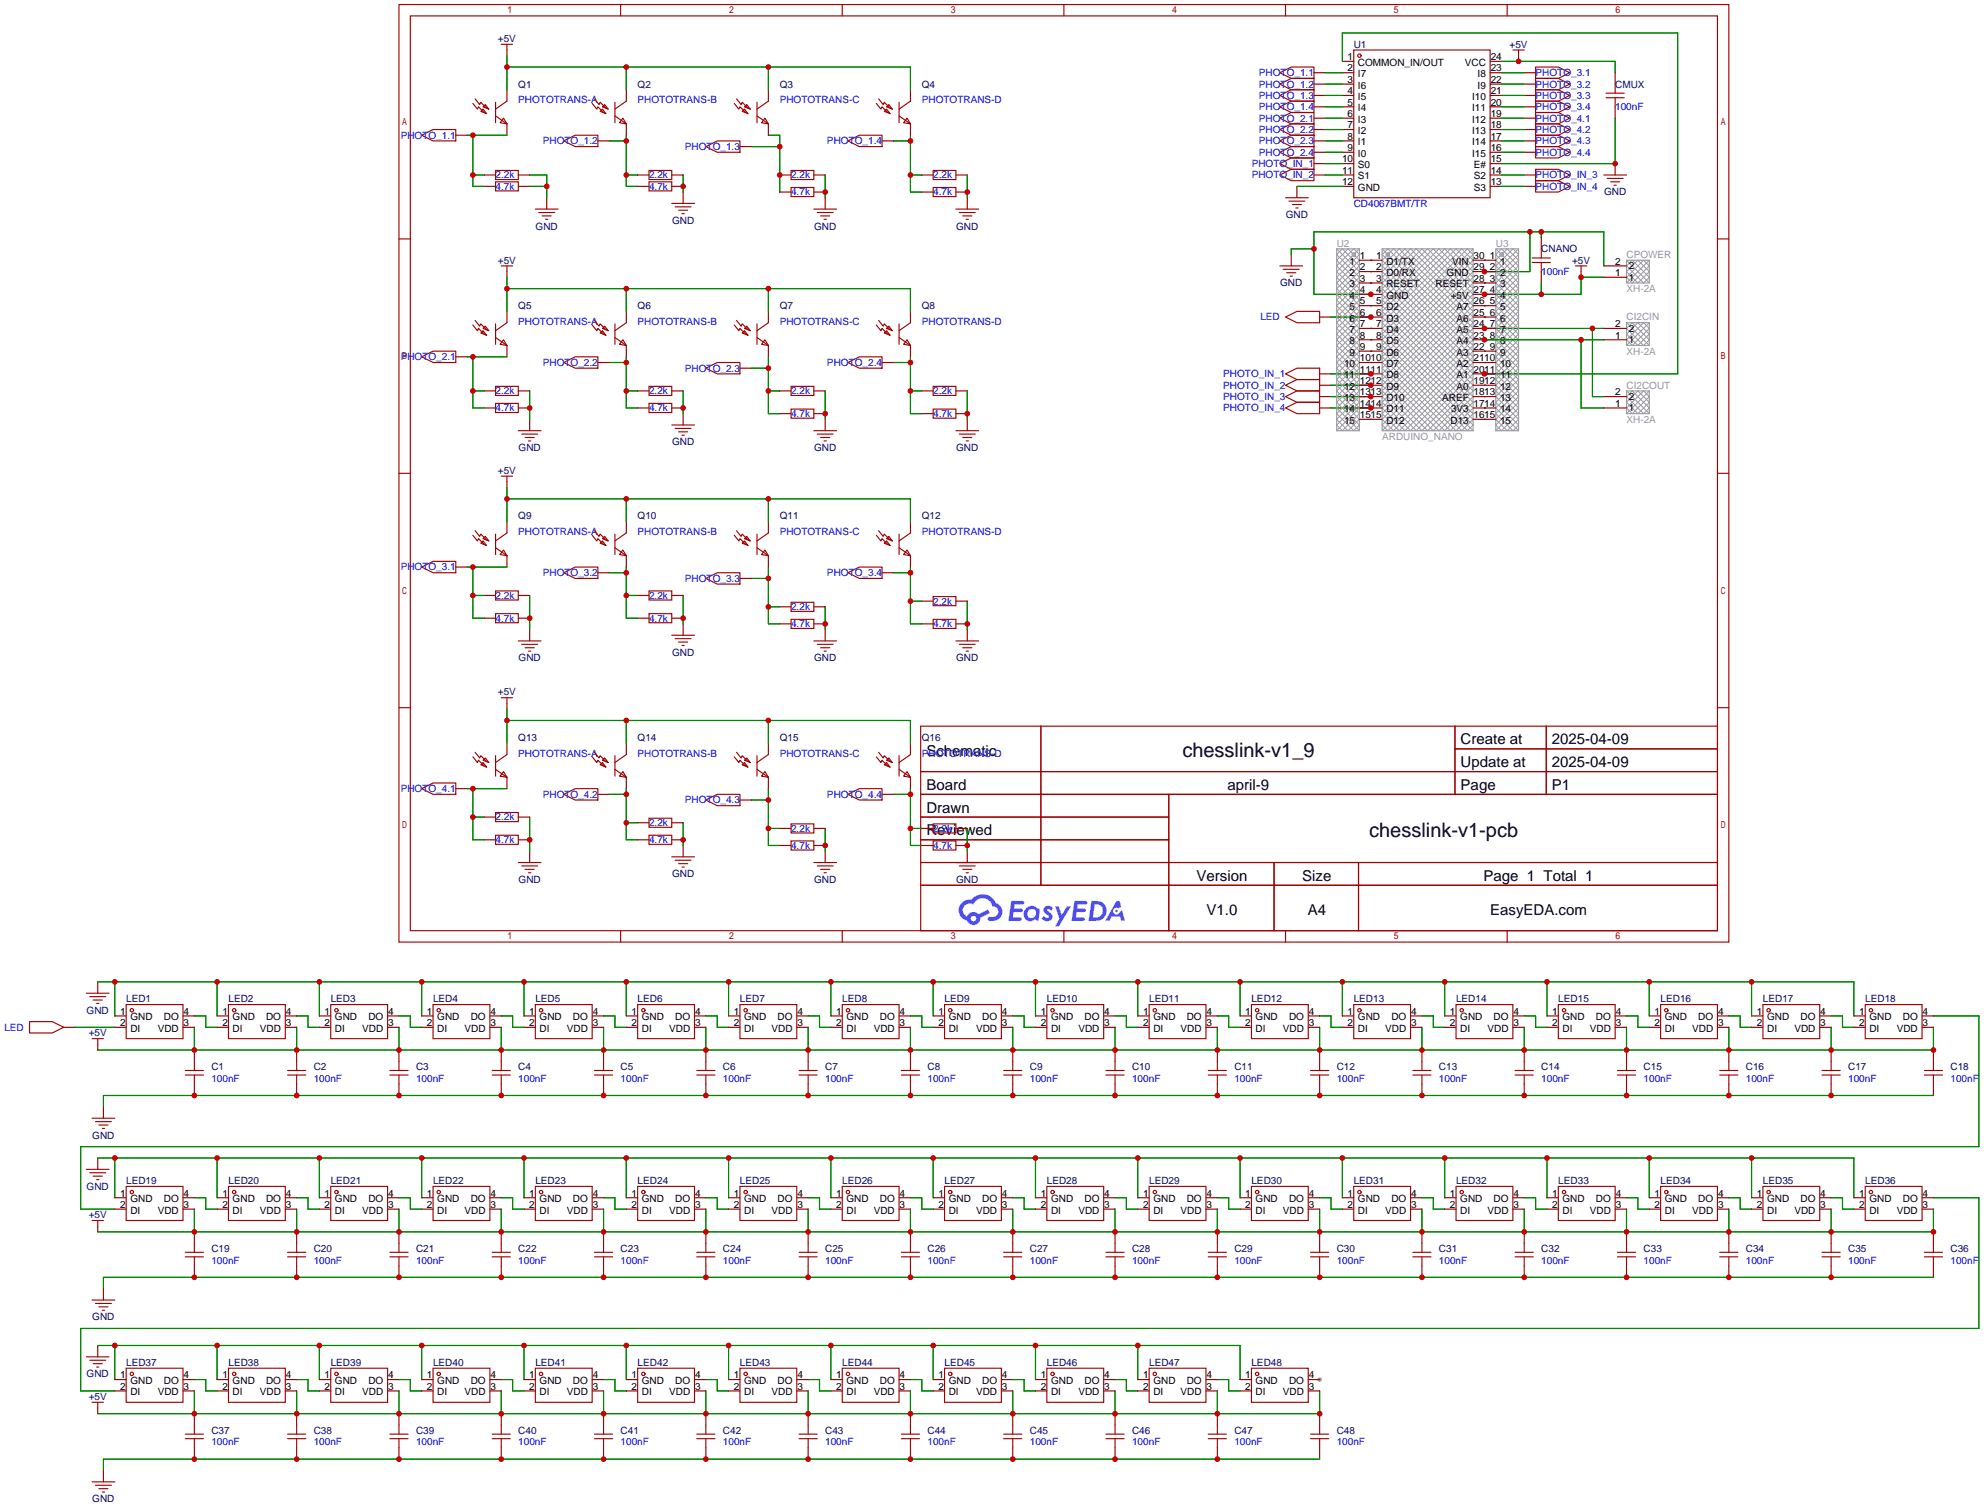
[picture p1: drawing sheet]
<svg xmlns="http://www.w3.org/2000/svg" width="443mm" height="337mm" viewBox="0 0 443 337" stroke-linecap="round" stroke-linejoin="round" font-family="sans-serif">
<defs><g id="words">
<g font-size="4.5">
<text x="264.2" y="169.2">chesslink-v1_9</text>
<text x="306" y="187">chesslink-v1-pcb</text>
</g>
<g font-size="3.4">
<text x="326.4" y="166.4">Create at</text>
<text x="346.8" y="166.4">2025-04-09</text>
<text x="207" y="168.9">Schematic</text>
<text x="326.4" y="171.5">Update at</text>
<text x="346.8" y="171.5">2025-04-09</text>
<text x="207" y="176.6">Board</text>
<text x="274.3" y="176.6">april-9</text>
<text x="326.4" y="176.6">Page</text>
<text x="346.8" y="176.6">P1</text>
<text x="207" y="181.6">Drawn</text>
<text x="207" y="186.7">Reviewed</text>
<text x="267.4" y="196.9">Version</text>
<text x="291" y="196.9">Size</text>
<text x="331.5" y="196.9">Page 1 Total 1</text>
<text x="269.6" y="204.5">V1.0</text>
<text x="292.2" y="204.5">A4</text>
<text x="333" y="204.5">EasyEDA.com</text>
</g>
<g font-size="2.2" fill="#000080">
<text x="111.3" y="9.4">+5V</text>
<text x="302.5" y="10.7">U1</text>
<text x="337.3" y="10.7">+5V</text>
<text x="115.8" y="19.6">Q1</text>
<text x="142.5" y="19.6">Q2</text>
<text x="174.2" y="19.6">Q3</text>
<text x="206" y="19.6">Q4</text>
<text x="360.9" y="19.6">CMUX</text>
<text x="358.5" y="43.7">GND</text>
<text x="119.7" y="51.3">GND</text>
<text x="150.2" y="50">GND</text>
<text x="181.9" y="51.3">GND</text>
<text x="213.7" y="51.3">GND</text>
<text x="287.3" y="48.8">GND</text>
<text x="111.3" y="58.9">+5V</text>
<text x="344.4" y="56.4">CNANO</text>
<text x="351.3" y="58.9">+5V</text>
<text x="286.1" y="64">GND</text>
<text x="115.8" y="69.1">Q5</text>
<text x="142.5" y="69.1">Q6</text>
<text x="174.2" y="69.1">Q7</text>
<text x="206" y="69.1">Q8</text>
<text x="115.9" y="100.8">GND</text>
<text x="150.2" y="99.6">GND</text>
<text x="181.9" y="100.8">GND</text>
<text x="213.7" y="100.8">GND</text>
<text x="111.3" y="105.9">+5V</text>
<text x="115.8" y="116.1">Q9</text>
<text x="142.5" y="116.1">Q10</text>
<text x="174.2" y="116.1">Q11</text>
<text x="206" y="116.1">Q12</text>
<text x="115.9" y="147.8">GND</text>
<text x="150.2" y="146.6">GND</text>
<text x="181.9" y="147.8">GND</text>
<text x="213.7" y="147.8">GND</text>
<text x="111.3" y="155.4">+5V</text>
<text x="115.8" y="165.6">Q13</text>
<text x="142.5" y="165.6">Q14</text>
<text x="174.2" y="165.6">Q15</text>
<text x="206" y="165.6">Q16</text>
<text x="115.9" y="197.4">GND</text>
<text x="150.2" y="196.1">GND</text>
<text x="181.9" y="197.4">GND</text>
<text x="213.7" y="197.4">GND</text>
<text x="19.4" y="226.6">GND</text>
<text x="28.2" y="224">LED1</text>
<text x="51.1" y="224">LED2</text>
<text x="73.9" y="224">LED3</text>
<text x="96.8" y="224">LED4</text>
<text x="119.6" y="224">LED5</text>
<text x="142.5" y="224">LED6</text>
<text x="165.4" y="224">LED7</text>
<text x="188.2" y="224">LED8</text>
<text x="211.1" y="224">LED9</text>
<text x="233.9" y="224">LED10</text>
<text x="256.8" y="224">LED11</text>
<text x="279.7" y="224">LED12</text>
<text x="302.5" y="224">LED13</text>
<text x="325.4" y="224">LED14</text>
<text x="348.2" y="224">LED15</text>
<text x="371.1" y="224">LED16</text>
<text x="394" y="224">LED17</text>
<text x="416.8" y="224">LED18</text>
<text x="19.8" y="231.6">+5V</text>
<text x="47.2" y="239.3">C1</text>
<text x="70.1" y="239.3">C2</text>
<text x="93" y="239.3">C3</text>
<text x="115.8" y="239.3">C4</text>
<text x="138.7" y="239.3">C5</text>
<text x="161.5" y="239.3">C6</text>
<text x="184.4" y="239.3">C7</text>
<text x="207.3" y="239.3">C8</text>
<text x="230.1" y="239.3">C9</text>
<text x="253" y="239.3">C10</text>
<text x="275.8" y="239.3">C11</text>
<text x="298.7" y="239.3">C12</text>
<text x="321.6" y="239.3">C13</text>
<text x="344.4" y="239.3">C14</text>
<text x="367.3" y="239.3">C15</text>
<text x="390.1" y="239.3">C16</text>
<text x="413" y="239.3">C17</text>
<text x="435.9" y="239.3">C18</text>
<text x="20.6" y="254.5">GND</text>
<text x="19.4" y="265.9">GND</text>
<text x="28.2" y="264.7">LED19</text>
<text x="51.1" y="264.7">LED20</text>
<text x="73.9" y="264.7">LED21</text>
<text x="96.8" y="264.7">LED22</text>
<text x="119.6" y="264.7">LED23</text>
<text x="142.5" y="264.7">LED24</text>
<text x="165.4" y="264.7">LED25</text>
<text x="188.2" y="264.7">LED26</text>
<text x="211.1" y="264.7">LED27</text>
<text x="233.9" y="264.7">LED28</text>
<text x="256.8" y="264.7">LED29</text>
<text x="279.7" y="264.7">LED30</text>
<text x="302.5" y="264.7">LED31</text>
<text x="325.4" y="264.7">LED32</text>
<text x="348.2" y="264.7">LED33</text>
<text x="371.1" y="264.7">LED34</text>
<text x="394" y="264.7">LED35</text>
<text x="416.8" y="264.7">LED36</text>
<text x="19.8" y="272.3">+5V</text>
<text x="47.2" y="279.9">C19</text>
<text x="70.1" y="279.9">C20</text>
<text x="93" y="279.9">C21</text>
<text x="115.8" y="279.9">C22</text>
<text x="138.7" y="279.9">C23</text>
<text x="161.5" y="279.9">C24</text>
<text x="184.4" y="279.9">C25</text>
<text x="207.3" y="279.9">C26</text>
<text x="230.1" y="279.9">C27</text>
<text x="253" y="279.9">C28</text>
<text x="275.8" y="279.9">C29</text>
<text x="298.7" y="279.9">C30</text>
<text x="321.6" y="279.9">C31</text>
<text x="344.4" y="279.9">C32</text>
<text x="367.3" y="279.9">C33</text>
<text x="390.1" y="279.9">C34</text>
<text x="413" y="279.9">C35</text>
<text x="435.9" y="279.9">C36</text>
<text x="20.6" y="295.1">GND</text>
<text x="28.2" y="305.3">LED37</text>
<text x="51.1" y="305.3">LED38</text>
<text x="73.9" y="305.3">LED39</text>
<text x="96.8" y="305.3">LED40</text>
<text x="119.6" y="305.3">LED41</text>
<text x="142.5" y="305.3">LED42</text>
<text x="165.4" y="305.3">LED43</text>
<text x="188.2" y="305.3">LED44</text>
<text x="211.1" y="305.3">LED45</text>
<text x="233.9" y="305.3">LED46</text>
<text x="256.8" y="305.3">LED47</text>
<text x="279.7" y="305.3">LED48</text>
<text x="19.4" y="307.8">GND</text>
<text x="19.8" y="312.9">+5V</text>
<text x="47.2" y="320.5">C37</text>
<text x="70.1" y="320.5">C38</text>
<text x="93" y="320.5">C39</text>
<text x="115.8" y="320.5">C40</text>
<text x="138.7" y="320.5">C41</text>
<text x="161.5" y="320.5">C42</text>
<text x="184.4" y="320.5">C43</text>
<text x="207.3" y="320.5">C44</text>
<text x="230.1" y="320.5">C45</text>
<text x="253" y="320.5">C46</text>
<text x="275.8" y="320.5">C47</text>
<text x="298.7" y="320.5">C48</text>
<text x="20.6" y="335.8">GND</text>
</g>
<g font-size="2.2" fill="#00f">
<text x="281.3" y="17">PHOTO_1.1</text>
<text x="343.2" y="17">PHOTO_3.1</text>
<text x="115.8" y="23.1">PHOTOTRANS-A</text>
<text x="142.5" y="23.1">PHOTOTRANS-B</text>
<text x="174.2" y="23.1">PHOTOTRANS-C</text>
<text x="206" y="23.1">PHOTOTRANS-D</text>
<text x="281.3" y="19.6">PHOTO_1.2</text>
<text x="281.3" y="22.1">PHOTO_1.3</text>
<text x="343.2" y="22.1">PHOTO_3.3</text>
<text x="343.2" y="19.6">PHOTO_3.2</text>
<text x="281.3" y="29.7">PHOTO_2.2</text>
<text x="281.3" y="27.2">PHOTO_2.1</text>
<text x="281.3" y="24.6">PHOTO_1.4</text>
<text x="343.2" y="24.6">PHOTO_3.4</text>
<text x="343.2" y="29.7">PHOTO_4.2</text>
<text x="343.2" y="27.2">PHOTO_4.1</text>
<text x="360.9" y="24.6">100nF</text>
<text x="89.6" y="31">PHOTO_1.1</text>
<text x="121.3" y="32.3">PHOTO_1.2</text>
<text x="153.1" y="33.5">PHOTO_1.3</text>
<text x="184.8" y="32.3">PHOTO_1.4</text>
<text x="281.3" y="32.3">PHOTO_2.3</text>
<text x="281.3" y="34.8">PHOTO_2.4</text>
<text x="343.2" y="32.3">PHOTO_4.3</text>
<text x="343.2" y="34.8">PHOTO_4.4</text>
<text x="110.7" y="39.9">2.2k</text>
<text x="145" y="39.9">2.2k</text>
<text x="176.8" y="39.9">2.2k</text>
<text x="208.5" y="39.9">2.2k</text>
<text x="279.7" y="39.9">PHOTO_IN_2</text>
<text x="279.7" y="37.3">PHOTO_IN_1</text>
<text x="343.2" y="39.9">PHOTO_IN_3</text>
<text x="110.7" y="42.4">4.7k</text>
<text x="145" y="42.4">4.7k</text>
<text x="176.8" y="43.7">4.7k</text>
<text x="208.5" y="43.7">4.7k</text>
<text x="302.5" y="46.2">CD4067BMT/TR</text>
<text x="343.2" y="42.4">PHOTO_IN_4</text>
<text x="344.4" y="61.5">100nF</text>
<text x="281.7" y="71.6">LED</text>
<text x="115.8" y="72.6">PHOTOTRANS-A</text>
<text x="142.5" y="72.6">PHOTOTRANS-B</text>
<text x="174.2" y="72.6">PHOTOTRANS-C</text>
<text x="206" y="72.6">PHOTOTRANS-D</text>
<text x="89.6" y="80.5">PHOTO_2.1</text>
<text x="121.3" y="81.8">PHOTO_2.2</text>
<text x="153.1" y="83.1">PHOTO_2.3</text>
<text x="184.8" y="81.8">PHOTO_2.4</text>
<text x="110.7" y="88.1">2.2k</text>
<text x="145" y="88.1">2.2k</text>
<text x="176.8" y="88.1">2.2k</text>
<text x="208.5" y="88.1">2.2k</text>
<text x="273.4" y="86.9">PHOTO_IN_2</text>
<text x="273.4" y="84.3">PHOTO_IN_1</text>
<text x="273.4" y="89.4">PHOTO_IN_3</text>
<text x="110.7" y="91.9">4.7k</text>
<text x="145" y="91.9">4.7k</text>
<text x="176.8" y="93.2">4.7k</text>
<text x="208.5" y="93.2">4.7k</text>
<text x="273.4" y="91.9">PHOTO_IN_4</text>
<text x="115.8" y="119.6">PHOTOTRANS-A</text>
<text x="142.5" y="119.6">PHOTOTRANS-B</text>
<text x="174.2" y="119.6">PHOTOTRANS-C</text>
<text x="206" y="119.6">PHOTOTRANS-D</text>
<text x="89.6" y="127.5">PHOTO_3.1</text>
<text x="121.3" y="128.8">PHOTO_3.2</text>
<text x="153.1" y="130">PHOTO_3.3</text>
<text x="184.8" y="128.8">PHOTO_3.4</text>
<text x="110.7" y="133.9">2.2k</text>
<text x="145" y="133.9">2.2k</text>
<text x="176.8" y="136.4">2.2k</text>
<text x="208.5" y="135.1">2.2k</text>
<text x="110.7" y="138.9">4.7k</text>
<text x="145" y="138.9">4.7k</text>
<text x="176.8" y="140.2">4.7k</text>
<text x="208.5" y="140.2">4.7k</text>
<text x="115.8" y="169.2">PHOTOTRANS-A</text>
<text x="142.5" y="169.2">PHOTOTRANS-B</text>
<text x="174.2" y="169.2">PHOTOTRANS-C</text>
<text x="206" y="169.2">PHOTOTRANS-D</text>
<text x="89.6" y="177">PHOTO_4.1</text>
<text x="121.3" y="178.3">PHOTO_4.2</text>
<text x="153.1" y="179.6">PHOTO_4.3</text>
<text x="184.8" y="178.3">PHOTO_4.4</text>
<text x="110.7" y="183.4">2.2k</text>
<text x="145" y="184.7">2.2k</text>
<text x="176.8" y="185.9">2.2k</text>
<text x="208.5" y="185.9">2.2k</text>
<text x="110.7" y="188.5">4.7k</text>
<text x="145" y="188.5">4.7k</text>
<text x="176.8" y="189.7">4.7k</text>
<text x="208.5" y="189.7">4.7k</text>
<text x="1" y="230.4">LED</text>
<text x="47.2" y="241.8">100nF</text>
<text x="70.1" y="241.8">100nF</text>
<text x="93" y="241.8">100nF</text>
<text x="115.8" y="241.8">100nF</text>
<text x="138.7" y="241.8">100nF</text>
<text x="161.5" y="241.8">100nF</text>
<text x="184.4" y="241.8">100nF</text>
<text x="207.3" y="241.8">100nF</text>
<text x="230.1" y="241.8">100nF</text>
<text x="253" y="241.8">100nF</text>
<text x="275.8" y="241.8">100nF</text>
<text x="298.7" y="241.8">100nF</text>
<text x="321.6" y="241.8">100nF</text>
<text x="344.4" y="241.8">100nF</text>
<text x="367.3" y="241.8">100nF</text>
<text x="390.1" y="241.8">100nF</text>
<text x="413" y="241.8">100nF</text>
<text x="435.9" y="241.8">100nF</text>
<text x="47.2" y="282.4">100nF</text>
<text x="70.1" y="282.4">100nF</text>
<text x="93" y="282.4">100nF</text>
<text x="115.8" y="282.4">100nF</text>
<text x="138.7" y="282.4">100nF</text>
<text x="161.5" y="282.4">100nF</text>
<text x="184.4" y="282.4">100nF</text>
<text x="207.3" y="282.4">100nF</text>
<text x="230.1" y="282.4">100nF</text>
<text x="253" y="282.4">100nF</text>
<text x="275.8" y="282.4">100nF</text>
<text x="298.7" y="282.4">100nF</text>
<text x="321.6" y="282.4">100nF</text>
<text x="344.4" y="282.4">100nF</text>
<text x="367.3" y="282.4">100nF</text>
<text x="390.1" y="282.4">100nF</text>
<text x="413" y="282.4">100nF</text>
<text x="435.9" y="282.4">100nF</text>
<text x="47.2" y="323.1">100nF</text>
<text x="70.1" y="323.1">100nF</text>
<text x="93" y="323.1">100nF</text>
<text x="115.8" y="323.1">100nF</text>
<text x="138.7" y="323.1">100nF</text>
<text x="161.5" y="323.1">100nF</text>
<text x="184.4" y="323.1">100nF</text>
<text x="207.3" y="323.1">100nF</text>
<text x="230.1" y="323.1">100nF</text>
<text x="253" y="323.1">100nF</text>
<text x="275.8" y="323.1">100nF</text>
<text x="298.7" y="323.1">100nF</text>
</g>
<g font-size="2.2">
<text x="301.1" y="13.4">1</text>
<text x="301.1" y="16">2</text>
<text x="303.5" y="14.7">COMMON_IN/OUT</text>
<text x="303.5" y="17.3">I7</text>
<text x="327.3" y="14.7">VCC</text>
<text x="330.2" y="17.3">I8</text>
<text x="333.1" y="16">23</text>
<text x="333.1" y="13.4">24</text>
<text x="301.1" y="18.5">3</text>
<text x="301.1" y="21.1">4</text>
<text x="301.1" y="23.6">5</text>
<text x="303.5" y="19.8">I6</text>
<text x="303.5" y="22.3">I5</text>
<text x="328.9" y="22.3">I10</text>
<text x="330.2" y="19.8">I9</text>
<text x="333.1" y="23.6">20</text>
<text x="333.1" y="21.1">21</text>
<text x="333.1" y="18.5">22</text>
<text x="301.1" y="26.1">6</text>
<text x="301.1" y="28.7">7</text>
<text x="303.5" y="24.9">I4</text>
<text x="303.5" y="27.4">I3</text>
<text x="303.5" y="30">I2</text>
<text x="328.9" y="30">I13</text>
<text x="328.9" y="27.4">I12</text>
<text x="328.9" y="24.9">I11</text>
<text x="333.1" y="28.7">18</text>
<text x="333.1" y="26.1">19</text>
<text x="301.1" y="31.2">8</text>
<text x="301.1" y="33.8">9</text>
<text x="303.5" y="32.5">I1</text>
<text x="303.5" y="35">I0</text>
<text x="328.9" y="35">I15</text>
<text x="328.9" y="32.5">I14</text>
<text x="333.1" y="33.8">16</text>
<text x="333.1" y="31.2">17</text>
<text x="299.9" y="36.3">10</text>
<text x="299.9" y="38.8">11</text>
<text x="299.9" y="41.4">12</text>
<text x="303.5" y="37.6">S0</text>
<text x="303.5" y="40.1">S1</text>
<text x="329.3" y="40.1">S2</text>
<text x="329.3" y="37.6">E#</text>
<text x="333.1" y="41.4">13</text>
<text x="333.1" y="38.8">14</text>
<text x="333.1" y="36.3">15</text>
<text x="303.5" y="42.7">GND</text>
<text x="329.3" y="42.7">S3</text>
<text x="301.6" y="59.2">1</text>
<text x="303.9" y="57.9">1</text>
<text x="307.5" y="57.9">1</text>
<text x="309.8" y="59.2">D1/TX</text>
<text x="324.5" y="59.2">VIN</text>
<text x="329.3" y="57.9">30</text>
<text x="332.9" y="57.9">1</text>
<text x="335.2" y="59.2">1</text>
<text x="361" y="59.2">2</text>
<text x="301.6" y="61.7">2</text>
<text x="301.6" y="64.2">3</text>
<text x="303.9" y="60.4">2</text>
<text x="303.9" y="63">3</text>
<text x="303.9" y="65.5">4</text>
<text x="307.5" y="60.4">2</text>
<text x="307.5" y="63">3</text>
<text x="307.5" y="65.5">4</text>
<text x="309.8" y="61.7">D0/RX</text>
<text x="309.8" y="64.2">RESET</text>
<text x="320.8" y="64.2">RESET</text>
<text x="323.3" y="61.7">GND</text>
<text x="329.3" y="65.5">27</text>
<text x="329.3" y="63">28</text>
<text x="329.3" y="60.4">29</text>
<text x="332.9" y="60.4">2</text>
<text x="332.9" y="63">3</text>
<text x="332.9" y="65.5">4</text>
<text x="335.2" y="61.7">2</text>
<text x="335.2" y="64.2">3</text>
<text x="361" y="61.7">1</text>
<text x="364" y="62.7">1</text>
<text x="364" y="60.2">2</text>
<text x="301.6" y="66.8">4</text>
<text x="301.6" y="69.3">5</text>
<text x="301.6" y="71.9">6</text>
<text x="303.9" y="68.1">5</text>
<text x="303.9" y="70.6">6</text>
<text x="307.5" y="68.1">5</text>
<text x="307.5" y="70.6">6</text>
<text x="309.8" y="66.8">GND</text>
<text x="309.8" y="69.3">D2</text>
<text x="309.8" y="71.9">D3</text>
<text x="324.2" y="66.8">+5V</text>
<text x="325.5" y="71.9">A6</text>
<text x="325.5" y="69.3">A7</text>
<text x="329.3" y="70.6">25</text>
<text x="329.3" y="68.1">26</text>
<text x="332.9" y="68.1">5</text>
<text x="332.9" y="70.6">6</text>
<text x="335.2" y="66.8">4</text>
<text x="335.2" y="69.3">5</text>
<text x="335.2" y="71.9">6</text>
<text x="301.6" y="74.4">7</text>
<text x="301.6" y="76.9">8</text>
<text x="303.9" y="73.1">7</text>
<text x="303.9" y="75.7">8</text>
<text x="307.5" y="73.1">7</text>
<text x="307.5" y="75.7">8</text>
<text x="309.8" y="74.4">D4</text>
<text x="309.8" y="76.9">D5</text>
<text x="325.5" y="76.9">A4</text>
<text x="325.5" y="74.4">A5</text>
<text x="329.3" y="75.7">23</text>
<text x="329.3" y="73.1">24</text>
<text x="332.9" y="73.1">7</text>
<text x="332.9" y="75.7">8</text>
<text x="335.2" y="74.4">7</text>
<text x="335.2" y="76.9">8</text>
<text x="361" y="75.7">1</text>
<text x="361" y="73.1">2</text>
<text x="364" y="76.7">1</text>
<text x="364" y="74.1">2</text>
<text x="300.4" y="82">10</text>
<text x="301.6" y="79.5">9</text>
<text x="303.9" y="78.2">9</text>
<text x="303.9" y="80.8">1010</text>
<text x="303.9" y="83.3">1111</text>
<text x="307.5" y="78.2">9</text>
<text x="309.8" y="79.5">D6</text>
<text x="309.8" y="82">D7</text>
<text x="325.5" y="82">A2</text>
<text x="325.5" y="79.5">A3</text>
<text x="329.3" y="83.3">2011</text>
<text x="329.3" y="80.8">2110</text>
<text x="329.3" y="78.2">22</text>
<text x="332.9" y="78.2">9</text>
<text x="335.2" y="79.5">9</text>
<text x="335.2" y="82">10</text>
<text x="300.4" y="84.6">11</text>
<text x="300.4" y="87.1">12</text>
<text x="300.4" y="89.6">13</text>
<text x="303.9" y="85.8">1212</text>
<text x="303.9" y="88.4">1313</text>
<text x="309.8" y="84.6">D8</text>
<text x="309.8" y="87.1">D9</text>
<text x="309.8" y="89.6">D10</text>
<text x="322.3" y="89.6">AREF</text>
<text x="325.5" y="87.1">A0</text>
<text x="325.5" y="84.6">A1</text>
<text x="329.3" y="88.4">1813</text>
<text x="329.3" y="85.8">1912</text>
<text x="335.2" y="84.6">11</text>
<text x="335.2" y="87.1">12</text>
<text x="335.2" y="89.6">13</text>
<text x="361" y="88.4">2</text>
<text x="364" y="89.4">2</text>
<text x="300.4" y="92.2">14</text>
<text x="300.4" y="94.7">15</text>
<text x="303.9" y="90.9">1414</text>
<text x="303.9" y="93.5">1515</text>
<text x="309.8" y="92.2">D11</text>
<text x="309.8" y="94.7">D12</text>
<text x="324.1" y="94.7">D13</text>
<text x="324.3" y="92.2">3V3</text>
<text x="329.3" y="93.5">1615</text>
<text x="329.3" y="90.9">1714</text>
<text x="335.2" y="92.2">14</text>
<text x="335.2" y="94.7">15</text>
<text x="361" y="90.9">1</text>
<text x="364" y="91.9">1</text>
<text x="26.8" y="226.8">1</text>
<text x="41" y="226.8">4</text>
<text x="49.7" y="226.8">1</text>
<text x="63.9" y="226.8">4</text>
<text x="72.5" y="226.8">1</text>
<text x="86.7" y="226.8">4</text>
<text x="95.4" y="226.8">1</text>
<text x="109.6" y="226.8">4</text>
<text x="118.3" y="226.8">1</text>
<text x="132.5" y="226.8">4</text>
<text x="141.1" y="226.8">1</text>
<text x="155.3" y="226.8">4</text>
<text x="164" y="226.8">1</text>
<text x="178.2" y="226.8">4</text>
<text x="186.8" y="226.8">1</text>
<text x="201" y="226.8">4</text>
<text x="209.7" y="226.8">1</text>
<text x="223.9" y="226.8">4</text>
<text x="232.6" y="226.8">1</text>
<text x="246.8" y="226.8">4</text>
<text x="255.4" y="226.8">1</text>
<text x="269.6" y="226.8">4</text>
<text x="278.3" y="226.8">1</text>
<text x="292.5" y="226.8">4</text>
<text x="301.1" y="226.8">1</text>
<text x="315.3" y="226.8">4</text>
<text x="324" y="226.8">1</text>
<text x="338.2" y="226.8">4</text>
<text x="346.9" y="226.8">1</text>
<text x="361.1" y="226.8">4</text>
<text x="369.7" y="226.8">1</text>
<text x="383.9" y="226.8">4</text>
<text x="392.6" y="226.8">1</text>
<text x="406.8" y="226.8">4</text>
<text x="415.4" y="226.8">1</text>
<text x="429.6" y="226.8">4</text>
<text x="26.8" y="229.3">2</text>
<text x="29.1" y="230.6">DI</text>
<text x="29.1" y="228.1">GND</text>
<text x="35.2" y="230.6">VDD</text>
<text x="36.6" y="228.1">DO</text>
<text x="41" y="229.3">3</text>
<text x="49.7" y="229.3">2</text>
<text x="52" y="230.6">DI</text>
<text x="52" y="228.1">GND</text>
<text x="58.1" y="230.6">VDD</text>
<text x="59.5" y="228.1">DO</text>
<text x="63.9" y="229.3">3</text>
<text x="72.5" y="229.3">2</text>
<text x="74.9" y="230.6">DI</text>
<text x="74.9" y="228.1">GND</text>
<text x="81" y="230.6">VDD</text>
<text x="82.3" y="228.1">DO</text>
<text x="86.7" y="229.3">3</text>
<text x="95.4" y="229.3">2</text>
<text x="97.7" y="230.6">DI</text>
<text x="97.7" y="228.1">GND</text>
<text x="103.8" y="230.6">VDD</text>
<text x="105.2" y="228.1">DO</text>
<text x="109.6" y="229.3">3</text>
<text x="118.3" y="229.3">2</text>
<text x="120.6" y="230.6">DI</text>
<text x="120.6" y="228.1">GND</text>
<text x="126.7" y="230.6">VDD</text>
<text x="128" y="228.1">DO</text>
<text x="132.5" y="229.3">3</text>
<text x="141.1" y="229.3">2</text>
<text x="143.4" y="230.6">DI</text>
<text x="143.4" y="228.1">GND</text>
<text x="149.5" y="230.6">VDD</text>
<text x="150.9" y="228.1">DO</text>
<text x="155.3" y="229.3">3</text>
<text x="164" y="229.3">2</text>
<text x="166.3" y="230.6">DI</text>
<text x="166.3" y="228.1">GND</text>
<text x="172.4" y="230.6">VDD</text>
<text x="173.8" y="228.1">DO</text>
<text x="178.2" y="229.3">3</text>
<text x="186.8" y="229.3">2</text>
<text x="189.2" y="230.6">DI</text>
<text x="189.2" y="228.1">GND</text>
<text x="195.3" y="230.6">VDD</text>
<text x="196.6" y="228.1">DO</text>
<text x="201" y="229.3">3</text>
<text x="209.7" y="229.3">2</text>
<text x="212" y="230.6">DI</text>
<text x="212" y="228.1">GND</text>
<text x="218.1" y="230.6">VDD</text>
<text x="219.5" y="228.1">DO</text>
<text x="223.9" y="229.3">3</text>
<text x="232.6" y="229.3">2</text>
<text x="234.9" y="230.6">DI</text>
<text x="234.9" y="228.1">GND</text>
<text x="241" y="230.6">VDD</text>
<text x="242.3" y="228.1">DO</text>
<text x="246.8" y="229.3">3</text>
<text x="255.4" y="229.3">2</text>
<text x="257.7" y="230.6">DI</text>
<text x="257.7" y="228.1">GND</text>
<text x="263.8" y="230.6">VDD</text>
<text x="265.2" y="228.1">DO</text>
<text x="269.6" y="229.3">3</text>
<text x="278.3" y="229.3">2</text>
<text x="280.6" y="230.6">DI</text>
<text x="280.6" y="228.1">GND</text>
<text x="286.7" y="230.6">VDD</text>
<text x="288.1" y="228.1">DO</text>
<text x="292.5" y="229.3">3</text>
<text x="301.1" y="229.3">2</text>
<text x="303.5" y="230.6">DI</text>
<text x="303.5" y="228.1">GND</text>
<text x="309.6" y="230.6">VDD</text>
<text x="310.9" y="228.1">DO</text>
<text x="315.3" y="229.3">3</text>
<text x="324" y="229.3">2</text>
<text x="326.3" y="230.6">DI</text>
<text x="326.3" y="228.1">GND</text>
<text x="332.4" y="230.6">VDD</text>
<text x="333.8" y="228.1">DO</text>
<text x="338.2" y="229.3">3</text>
<text x="346.9" y="229.3">2</text>
<text x="349.2" y="230.6">DI</text>
<text x="349.2" y="228.1">GND</text>
<text x="355.3" y="230.6">VDD</text>
<text x="356.6" y="228.1">DO</text>
<text x="361.1" y="229.3">3</text>
<text x="369.7" y="229.3">2</text>
<text x="372" y="230.6">DI</text>
<text x="372" y="228.1">GND</text>
<text x="378.1" y="230.6">VDD</text>
<text x="379.5" y="228.1">DO</text>
<text x="383.9" y="229.3">3</text>
<text x="392.6" y="229.3">2</text>
<text x="394.9" y="230.6">DI</text>
<text x="394.9" y="228.1">GND</text>
<text x="401" y="230.6">VDD</text>
<text x="402.4" y="228.1">DO</text>
<text x="406.8" y="229.3">3</text>
<text x="415.4" y="229.3">2</text>
<text x="417.8" y="230.6">DI</text>
<text x="417.8" y="228.1">GND</text>
<text x="423.9" y="230.6">VDD</text>
<text x="425.2" y="228.1">DO</text>
<text x="429.6" y="229.3">3</text>
<text x="26.8" y="270">2</text>
<text x="26.8" y="267.4">1</text>
<text x="29.1" y="268.7">GND</text>
<text x="36.6" y="268.7">DO</text>
<text x="41" y="267.4">4</text>
<text x="41" y="270">3</text>
<text x="49.7" y="270">2</text>
<text x="49.7" y="267.4">1</text>
<text x="52" y="268.7">GND</text>
<text x="59.5" y="268.7">DO</text>
<text x="63.9" y="267.4">4</text>
<text x="63.9" y="270">3</text>
<text x="72.5" y="270">2</text>
<text x="72.5" y="267.4">1</text>
<text x="74.9" y="268.7">GND</text>
<text x="82.3" y="268.7">DO</text>
<text x="86.7" y="267.4">4</text>
<text x="86.7" y="270">3</text>
<text x="95.4" y="270">2</text>
<text x="95.4" y="267.4">1</text>
<text x="97.7" y="268.7">GND</text>
<text x="105.2" y="268.7">DO</text>
<text x="109.6" y="267.4">4</text>
<text x="109.6" y="270">3</text>
<text x="118.3" y="270">2</text>
<text x="118.3" y="267.4">1</text>
<text x="120.6" y="268.7">GND</text>
<text x="128" y="268.7">DO</text>
<text x="132.5" y="267.4">4</text>
<text x="132.5" y="270">3</text>
<text x="141.1" y="270">2</text>
<text x="141.1" y="267.4">1</text>
<text x="143.4" y="268.7">GND</text>
<text x="150.9" y="268.7">DO</text>
<text x="155.3" y="267.4">4</text>
<text x="155.3" y="270">3</text>
<text x="164" y="270">2</text>
<text x="164" y="267.4">1</text>
<text x="166.3" y="268.7">GND</text>
<text x="173.8" y="268.7">DO</text>
<text x="178.2" y="267.4">4</text>
<text x="178.2" y="270">3</text>
<text x="186.8" y="270">2</text>
<text x="186.8" y="267.4">1</text>
<text x="189.2" y="268.7">GND</text>
<text x="196.6" y="268.7">DO</text>
<text x="201" y="267.4">4</text>
<text x="201" y="270">3</text>
<text x="209.7" y="270">2</text>
<text x="209.7" y="267.4">1</text>
<text x="212" y="268.7">GND</text>
<text x="219.5" y="268.7">DO</text>
<text x="223.9" y="267.4">4</text>
<text x="223.9" y="270">3</text>
<text x="232.6" y="270">2</text>
<text x="232.6" y="267.4">1</text>
<text x="234.9" y="268.7">GND</text>
<text x="242.3" y="268.7">DO</text>
<text x="246.8" y="267.4">4</text>
<text x="246.8" y="270">3</text>
<text x="255.4" y="270">2</text>
<text x="255.4" y="267.4">1</text>
<text x="257.7" y="268.7">GND</text>
<text x="265.2" y="268.7">DO</text>
<text x="269.6" y="267.4">4</text>
<text x="269.6" y="270">3</text>
<text x="278.3" y="270">2</text>
<text x="278.3" y="267.4">1</text>
<text x="280.6" y="268.7">GND</text>
<text x="288.1" y="268.7">DO</text>
<text x="292.5" y="267.4">4</text>
<text x="292.5" y="270">3</text>
<text x="301.1" y="270">2</text>
<text x="301.1" y="267.4">1</text>
<text x="303.5" y="268.7">GND</text>
<text x="310.9" y="268.7">DO</text>
<text x="315.3" y="267.4">4</text>
<text x="315.3" y="270">3</text>
<text x="324" y="270">2</text>
<text x="324" y="267.4">1</text>
<text x="326.3" y="268.7">GND</text>
<text x="333.8" y="268.7">DO</text>
<text x="338.2" y="267.4">4</text>
<text x="338.2" y="270">3</text>
<text x="346.9" y="270">2</text>
<text x="346.9" y="267.4">1</text>
<text x="349.2" y="268.7">GND</text>
<text x="356.6" y="268.7">DO</text>
<text x="361.1" y="267.4">4</text>
<text x="361.1" y="270">3</text>
<text x="369.7" y="270">2</text>
<text x="369.7" y="267.4">1</text>
<text x="372" y="268.7">GND</text>
<text x="379.5" y="268.7">DO</text>
<text x="383.9" y="267.4">4</text>
<text x="383.9" y="270">3</text>
<text x="392.6" y="270">2</text>
<text x="392.6" y="267.4">1</text>
<text x="394.9" y="268.7">GND</text>
<text x="402.4" y="268.7">DO</text>
<text x="406.8" y="267.4">4</text>
<text x="406.8" y="270">3</text>
<text x="415.4" y="270">2</text>
<text x="415.4" y="267.4">1</text>
<text x="417.8" y="268.7">GND</text>
<text x="425.2" y="268.7">DO</text>
<text x="429.6" y="267.4">4</text>
<text x="429.6" y="270">3</text>
<text x="29.1" y="271.3">DI</text>
<text x="35.2" y="271.3">VDD</text>
<text x="52" y="271.3">DI</text>
<text x="58.1" y="271.3">VDD</text>
<text x="74.9" y="271.3">DI</text>
<text x="81" y="271.3">VDD</text>
<text x="97.7" y="271.3">DI</text>
<text x="103.8" y="271.3">VDD</text>
<text x="120.6" y="271.3">DI</text>
<text x="126.7" y="271.3">VDD</text>
<text x="143.4" y="271.3">DI</text>
<text x="149.5" y="271.3">VDD</text>
<text x="166.3" y="271.3">DI</text>
<text x="172.4" y="271.3">VDD</text>
<text x="189.2" y="271.3">DI</text>
<text x="195.3" y="271.3">VDD</text>
<text x="212" y="271.3">DI</text>
<text x="218.1" y="271.3">VDD</text>
<text x="234.9" y="271.3">DI</text>
<text x="241" y="271.3">VDD</text>
<text x="257.7" y="271.3">DI</text>
<text x="263.8" y="271.3">VDD</text>
<text x="280.6" y="271.3">DI</text>
<text x="286.7" y="271.3">VDD</text>
<text x="303.5" y="271.3">DI</text>
<text x="309.6" y="271.3">VDD</text>
<text x="326.3" y="271.3">DI</text>
<text x="332.4" y="271.3">VDD</text>
<text x="349.2" y="271.3">DI</text>
<text x="355.3" y="271.3">VDD</text>
<text x="372" y="271.3">DI</text>
<text x="378.1" y="271.3">VDD</text>
<text x="394.9" y="271.3">DI</text>
<text x="401" y="271.3">VDD</text>
<text x="417.8" y="271.3">DI</text>
<text x="423.9" y="271.3">VDD</text>
<text x="26.8" y="310.6">2</text>
<text x="26.8" y="308.1">1</text>
<text x="29.1" y="311.9">DI</text>
<text x="29.1" y="309.4">GND</text>
<text x="35.2" y="311.9">VDD</text>
<text x="36.6" y="309.4">DO</text>
<text x="41" y="308.1">4</text>
<text x="41" y="310.6">3</text>
<text x="49.7" y="310.6">2</text>
<text x="49.7" y="308.1">1</text>
<text x="52" y="311.9">DI</text>
<text x="52" y="309.4">GND</text>
<text x="58.1" y="311.9">VDD</text>
<text x="59.5" y="309.4">DO</text>
<text x="63.9" y="308.1">4</text>
<text x="63.9" y="310.6">3</text>
<text x="72.5" y="310.6">2</text>
<text x="72.5" y="308.1">1</text>
<text x="74.9" y="311.9">DI</text>
<text x="74.9" y="309.4">GND</text>
<text x="81" y="311.9">VDD</text>
<text x="82.3" y="309.4">DO</text>
<text x="86.7" y="308.1">4</text>
<text x="86.7" y="310.6">3</text>
<text x="95.4" y="310.6">2</text>
<text x="95.4" y="308.1">1</text>
<text x="97.7" y="311.9">DI</text>
<text x="97.7" y="309.4">GND</text>
<text x="103.8" y="311.9">VDD</text>
<text x="105.2" y="309.4">DO</text>
<text x="109.6" y="308.1">4</text>
<text x="109.6" y="310.6">3</text>
<text x="118.3" y="310.6">2</text>
<text x="118.3" y="308.1">1</text>
<text x="120.6" y="311.9">DI</text>
<text x="120.6" y="309.4">GND</text>
<text x="126.7" y="311.9">VDD</text>
<text x="128" y="309.4">DO</text>
<text x="132.5" y="308.1">4</text>
<text x="132.5" y="310.6">3</text>
<text x="141.1" y="310.6">2</text>
<text x="141.1" y="308.1">1</text>
<text x="143.4" y="311.9">DI</text>
<text x="143.4" y="309.4">GND</text>
<text x="149.5" y="311.9">VDD</text>
<text x="150.9" y="309.4">DO</text>
<text x="155.3" y="308.1">4</text>
<text x="155.3" y="310.6">3</text>
<text x="164" y="310.6">2</text>
<text x="164" y="308.1">1</text>
<text x="166.3" y="311.9">DI</text>
<text x="166.3" y="309.4">GND</text>
<text x="172.4" y="311.9">VDD</text>
<text x="173.8" y="309.4">DO</text>
<text x="178.2" y="308.1">4</text>
<text x="178.2" y="310.6">3</text>
<text x="186.8" y="310.6">2</text>
<text x="186.8" y="308.1">1</text>
<text x="189.2" y="311.9">DI</text>
<text x="189.2" y="309.4">GND</text>
<text x="195.3" y="311.9">VDD</text>
<text x="196.6" y="309.4">DO</text>
<text x="201" y="308.1">4</text>
<text x="201" y="310.6">3</text>
<text x="209.7" y="310.6">2</text>
<text x="209.7" y="308.1">1</text>
<text x="212" y="311.9">DI</text>
<text x="212" y="309.4">GND</text>
<text x="218.1" y="311.9">VDD</text>
<text x="219.5" y="309.4">DO</text>
<text x="223.9" y="308.1">4</text>
<text x="223.9" y="310.6">3</text>
<text x="232.6" y="310.6">2</text>
<text x="232.6" y="308.1">1</text>
<text x="234.9" y="311.9">DI</text>
<text x="234.9" y="309.4">GND</text>
<text x="241" y="311.9">VDD</text>
<text x="242.3" y="309.4">DO</text>
<text x="246.8" y="308.1">4</text>
<text x="246.8" y="310.6">3</text>
<text x="255.4" y="310.6">2</text>
<text x="255.4" y="308.1">1</text>
<text x="257.7" y="311.9">DI</text>
<text x="257.7" y="309.4">GND</text>
<text x="263.8" y="311.9">VDD</text>
<text x="265.2" y="309.4">DO</text>
<text x="269.6" y="308.1">4</text>
<text x="269.6" y="310.6">3</text>
<text x="278.3" y="310.6">2</text>
<text x="278.3" y="308.1">1</text>
<text x="280.6" y="311.9">DI</text>
<text x="280.6" y="309.4">GND</text>
<text x="286.7" y="311.9">VDD</text>
<text x="288.1" y="309.4">DO</text>
<text x="292.5" y="308.1">4</text>
<text x="292.5" y="310.6">3</text>
</g>
<g font-size="2.2" fill="#999">
<text x="298.7" y="55.1">U2</text>
<text x="334.3" y="55.1">U3</text>
<text x="363.5" y="57.7">CPOWER</text>
<text x="363.5" y="65.3">XH-2A</text>
<text x="363.5" y="71.6">CI2CIN</text>
<text x="363.5" y="79.2">XH-2A</text>
<text x="363.5" y="86.9">CI2COUT</text>
<text x="363.5" y="94.5">XH-2A</text>
<text x="308.9" y="98.3">ARDUINO_NANO</text>
</g>
</g></defs>
<circle cx="294.9" cy="308.4" r=".51" fill="#999"/>
<g fill="none" stroke="#a10000" stroke-width=".25">
<path d="M89.2 1h297.1v209.6h-297.1zM91.7 3.6h292.1v204.4h-292.1zM138.7 1v2.6M188.2 1v2.6M237.7 1v2.6M287.3 1v2.6M336.8 1v2.6M89.2 53.4h2.5M383.8 53.4h2.5M89.2 105.8h2.5M383.8 105.8h2.5M89.2 158.2h2.5"/>
<path d="M383.8 158.2h2.5M205.7 162.3h178.1v45.7h-178.1zM205.7 172.5h178.1M205.7 177.5h178.1M232.6 162.3v35.6M261.2 177.5v30.5M325.1 162.3v15.2M325.1 167.4h58.7M345.5 162.3v15.2M205.7 182.6h55.5M205.7 192.8h178.1M205.7 187.7h55.5"/>
<path d="M205.7 197.9h178.1M284.7 192.8v15.2M303.6 192.8v15.2M138.7 208v2.6M188.2 208v2.6M237.7 208v2.6M287.3 208v2.6M336.8 208v2.6"/>
</g>
<g fill="#5487ff">
<path d="M233.5 202.7a1.3 1.3 0 0 1 1.8 .3l-.4 .6a.54 .54 0 0 0-.9-.2l.1 .2a1.28 1.28 0 0 1 .8 2 1.53 1.53 0 0 1-2.2-.3l.5-.6 .8 .5a.31 .31 0 0 0 .4-.3 .31 .31 0 0 0-.3-.4 1.12 1.12 0 0 1-.6-1.8z"/>
<path d="M235.8 202.5h.8l.7 2 1.1-2h1l-2.8 4.6h-.9l1-1.7z"/>
<path d="M226 201.4h2.2a.46 .46 0 0 1 .5 0 .46 .46 0 0 1 .2 .6l-.4 .1-1.7 .1-.2 .9h1.7a.4 .4 0 0 1 .3 .4 .4 .4 0 0 1-.4 .4h-1.7l-.2 1.2h1.4a.46 .46 0 0 1 .5 0 .46 .46 0 0 1 .1 .5l-.3 .2h-2.7z"/>
<path d="M240.1 201.4h2.2a.47 .47 0 0 1 .6 0 .47 .47 0 0 1 .1 .6l-.4 .1-1.7 .1-.2 .9h1.7a.4 .4 0 0 1 .3 .4 .4 .4 0 0 1-.4 .4h-1.7l-.2 1.2h1.4a.46 .46 0 0 1 .5 0 .46 .46 0 0 1 .1 .5l-.3 .2h-2.7z"/>
<path d="M249.5 201.4h.7l.4 1.3-.7 .4a.75 .75 0 0 0-1.1 .3 .75 .75 0 0 0 .5 1 .75 .75 0 0 0 .9-.7l.6-.2 .6 2.3h-.9l-.2-.9h-1.9l-.5 .9h-.9z"/>
<path d="M243.9 201.4l-.7 4.4h1.5a2.27 2.27 0 0 0 2.6-2.2 2.27 2.27 0 0 0-2.7-2.2zM244.6 202.1a1.5 1.5 0 0 1 1.8 1.6 1.5 1.5 0 0 1-1.9 1.4h-.3z"/>
<path d="M229.3 203a1.6 1.6 0 0 0-.3 2.3 1.6 1.6 0 0 0 2.3 .2l.8 .3 .3-2.4-.2-.3-.4-.1a1.58 1.58 0 0 0-2.5 0zM229.9 203.5a.98 .98 0 0 1 1.6 .4 .98 .98 0 0 1-1.1 1.3 .94 .94 0 0 1-.8-.7 .94 .94 0 0 1 .3-1z"/>
<path d="M214.9 201.8a2.37 2.37 0 0 0 1.2 4 1.54 1.54 0 0 0 1.7 1 1.54 1.54 0 0 0 1.3-1.6l2.1-1.1-.4-.8-2.1 1a1.57 1.57 0 0 0-2.6 .5 1.5 1.5 0 0 1-.7-2.1 1.5 1.5 0 0 1 2.1-.5 2.23 2.23 0 0 1 2.3-1.4 2.23 2.23 0 0 1 2 1.8 1.16 1.16 0 0 1 1.3 1.1 1.16 1.16 0 0 1-1.1 1.2h-.7a.47 .47 0 0 0-.6 .4 .47 .47 0 0 0 .4 .5 2.15 2.15 0 0 0 2.7-1.1 2.15 2.15 0 0 0-.9-2.7l-.4-.2a3.2 3.2 0 0 0-5.4-.7l-1.2 .1zM217 205.3a.58 .58 0 0 1 1.1 0 .58 .58 0 0 1-1.1 0z"/>
<circle cx="249.5" cy="203.6" r=".28"/>
</g>
<g fill="none" stroke="#870000" stroke-width=".25">
<path d="M113.3 11.2v1.2M293.6 16.3h2.6M293.6 18.8h2.6M300 13.7h2.5M300 16.3h2.5M300 18.8h2.5M333 13.7h2.5M333 16.3h2.5M333 18.8h2.5M339.3 12.4v1.3M340.6 16.3h2.6M340.6 18.8h2.6"/>
<path d="M360.9 16.3v2.5M101.9 30.2h2.5M108.2 39.1h2.5M113.3 20.1v2.5M113.3 27.7v2.5M115.8 39.1h2.6M133.6 31.5h2.5M140 20.1v2.5M140 27.7v2.5M142.5 39.1h2.5M150.1 39.1h2.6M165.4 32.8h2.5"/>
<path d="M171.7 20.1v2.5M171.7 27.7v2.5M174.2 39.1h2.6M181.9 39.1h2.5M197.1 31.5h2.5M203.5 20.1v2.5M203.5 27.7v2.5M206 39.1h2.5M213.6 39.1h2.6M293.6 31.5h2.6M293.6 21.3h2.6M293.6 23.9h2.6"/>
<path d="M293.6 26.4h2.6M293.6 29h2.6M293.6 34h2.6M293.6 36.6h2.6M293.6 39.1h2.6M300 31.5h2.5M300 21.3h2.5M300 23.9h2.5M300 26.4h2.5M300 29h2.5M300 34h2.5M300 36.6h2.5"/>
<path d="M300 39.1h2.5M333 31.5h2.5M333 21.3h2.5M333 23.9h2.5M333 26.4h2.5M333 29h2.5M333 34h2.5M333 36.6h2.5M333 39.1h2.5M340.6 31.5h2.6M340.6 21.3h2.6M340.6 23.9h2.6"/>
<path d="M340.6 26.4h2.6M340.6 29h2.6M340.6 34h2.6M340.6 39.1h2.6M360.9 23.9v2.5M360.9 36.6v2.5M108.2 41.7h2.5M115.8 41.7h2.6M122.2 44.2v2.5M142.5 41.7h2.5M150.1 41.7h2.6M152.7 42.9v2.6"/>
<path d="M174.2 42.9h2.6M181.9 42.9h2.5M184.4 44.2v2.5M206 42.9h2.5M213.6 42.9h2.6M216.2 44.2v2.5M288.5 56.9v2.5M289.8 41.7v2.5M300 41.7h2.5M303.8 58.2h5.1M329.2 58.2h5.1M333 41.7h2.5"/>
<path d="M340.6 41.7h2.6M344.4 53.1v2.5M358.4 59.4h5.1M101.9 79.8h2.5M113.3 60.7v1.3M113.3 69.6v2.5M113.3 77.2v2.6M140 69.6v2.5M140 77.2v2.6M171.7 69.6v2.5M171.7 77.2v2.6M203.5 69.6v2.5"/>
<path d="M203.5 77.2v2.6M294.9 70.9h2.5M303.8 70.9h5.1M303.8 60.7h5.1M303.8 63.2h5.1M303.8 65.8h5.1M303.8 68.3h5.1M303.8 73.4h5.1M303.8 75.9h5.1M303.8 78.5h5.1M329.2 70.9h5.1M329.2 60.7h5.1"/>
<path d="M329.2 63.2h5.1M329.2 65.8h5.1M329.2 68.3h5.1M329.2 73.4h5.1M329.2 75.9h5.1M329.2 78.5h5.1M344.4 60.7v2.5M353.3 60.7v1.3M358.4 73.4h5.1M358.4 75.9h5.1M358.4 62h5.1M108.2 91.2h2.5"/>
<path d="M108.2 87.4h2.5M115.8 91.2h2.6M115.8 87.4h2.6M118.4 93.7v2.6M133.6 81h2.5M142.5 91.2h2.5M142.5 87.4h2.5M150.1 91.2h2.6M150.1 87.4h2.6M152.7 92.5v2.5M165.4 82.3h2.5M174.2 92.5h2.6"/>
<path d="M174.2 87.4h2.6M181.9 92.5h2.5M181.9 87.4h2.5M184.4 93.7v2.6M197.1 81h2.5M206 92.5h2.5M206 87.4h2.5M213.6 92.5h2.6M213.6 87.4h2.6M216.2 93.7v2.6M294.9 86.1h2.5M294.9 83.6h2.5"/>
<path d="M294.9 88.6h2.5M294.9 91.2h2.5M303.8 81h5.1M303.8 86.1h5.1M303.8 83.6h5.1M303.8 88.6h5.1M303.8 91.2h5.1M303.8 93.7h5.1M329.2 81h5.1M329.2 86.1h5.1M329.2 83.6h5.1M329.2 88.6h5.1"/>
<path d="M329.2 91.2h5.1M329.2 93.7h5.1M358.4 88.6h5.1M358.4 91.2h5.1M113.3 107.7v1.3M113.3 116.6v2.5M140 116.6v2.5M171.7 116.6v2.5M203.5 116.6v2.5M101.9 126.7h2.5M108.2 138.2h2.5M108.2 133.1h2.5"/>
<path d="M113.3 124.2v2.5M115.8 138.2h2.6M115.8 133.1h2.6M133.6 128h2.5M140 124.2v2.5M142.5 138.2h2.5M142.5 133.1h2.5M150.1 138.2h2.6M150.1 133.1h2.6M152.7 139.4v2.6M165.4 129.3h2.5M171.7 124.2v2.5"/>
<path d="M174.2 139.4h2.6M174.2 135.6h2.6M181.9 139.4h2.5M181.9 135.6h2.5M197.1 128h2.5M203.5 124.2v2.5M206 139.4h2.5M206 134.4h2.5M213.6 139.4h2.6M213.6 134.4h2.6M113.3 157.2v1.3M118.4 140.7v2.6"/>
<path d="M184.4 140.7v2.6M216.2 140.7v2.6M101.9 176.3h2.5M113.3 166.1v2.6M113.3 173.7v2.6M133.6 177.5h2.5M140 166.1v2.6M140 173.7v2.6M165.4 178.8h2.5M171.7 166.1v2.6M171.7 173.7v2.6M197.1 177.5h2.5"/>
<path d="M203.5 166.1v2.6M203.5 173.7v2.6M108.2 187.7h2.5M108.2 182.6h2.5M115.8 187.7h2.6M115.8 182.6h2.6M118.4 190.2v2.6M142.5 187.7h2.5M142.5 183.9h2.5M150.1 187.7h2.6M150.1 183.9h2.6M152.7 189v2.5"/>
<path d="M174.2 189h2.6M174.2 185.2h2.6M181.9 189h2.5M181.9 185.2h2.5M184.4 190.2v2.6M206 189h2.5M206 185.2h2.5M213.6 189h2.6M213.6 185.2h2.6M216.2 190.2v2.6M21.8 219.5v2.5M14.2 229.6h2.6"/>
<path d="M21.8 233.4v1.3M25.7 229.6h2.5M25.7 227.1h2.5M40.9 229.6h2.5M40.9 227.1h2.5M43.4 234.7v2.5M48.5 229.6h2.6M48.5 227.1h2.6M63.8 229.6h2.5M63.8 227.1h2.5M66.3 234.7v2.5M71.4 229.6h2.5"/>
<path d="M71.4 227.1h2.5M86.6 229.6h2.6M86.6 227.1h2.6M89.2 234.7v2.5M94.2 229.6h2.6M94.2 227.1h2.6M109.5 229.6h2.5M109.5 227.1h2.5M112 234.7v2.5M117.1 229.6h2.5M117.1 227.1h2.5M132.3 229.6h2.6"/>
<path d="M132.3 227.1h2.6M134.9 234.7v2.5M140 229.6h2.5M140 227.1h2.5M155.2 229.6h2.5M155.2 227.1h2.5M157.7 234.7v2.5M162.8 229.6h2.6M162.8 227.1h2.6M178.1 229.6h2.5M178.1 227.1h2.5M180.6 234.7v2.5"/>
<path d="M185.7 229.6h2.5M185.7 227.1h2.5M200.9 229.6h2.6M200.9 227.1h2.6M203.5 234.7v2.5M208.5 229.6h2.6M208.5 227.1h2.6M223.8 229.6h2.5M223.8 227.1h2.5M226.3 234.7v2.5M231.4 229.6h2.5M231.4 227.1h2.5"/>
<path d="M246.6 229.6h2.6M246.6 227.1h2.6M249.2 234.7v2.5M254.3 229.6h2.5M254.3 227.1h2.5M269.5 229.6h2.5M269.5 227.1h2.5M272 234.7v2.5M277.1 229.6h2.6M277.1 227.1h2.6M292.4 229.6h2.5M292.4 227.1h2.5"/>
<path d="M294.9 234.7v2.5M300 229.6h2.5M300 227.1h2.5M315.2 229.6h2.6M315.2 227.1h2.6M317.8 234.7v2.5M322.8 229.6h2.6M322.8 227.1h2.6M338.1 229.6h2.5M338.1 227.1h2.5M340.6 234.7v2.5M345.7 229.6h2.5"/>
<path d="M345.7 227.1h2.5M360.9 229.6h2.6M360.9 227.1h2.6M363.5 234.7v2.5M368.6 229.6h2.5M368.6 227.1h2.5M383.8 229.6h2.5M383.8 227.1h2.5M386.3 234.7v2.5M391.4 229.6h2.6M391.4 227.1h2.6M406.7 229.6h2.5"/>
<path d="M406.7 227.1h2.5M409.2 234.7v2.5M414.3 229.6h2.5M414.3 227.1h2.5M429.5 229.6h2.6M429.5 227.1h2.6M432.1 234.7v2.5M21.8 258.8v2.6M23.1 247.4v2.5M43.4 242.3v2.6M66.3 242.3v2.6M89.2 242.3v2.6"/>
<path d="M112 242.3v2.6M134.9 242.3v2.6M157.7 242.3v2.6M180.6 242.3v2.6M203.5 242.3v2.6M226.3 242.3v2.6M249.2 242.3v2.6M272 242.3v2.6M294.9 242.3v2.6M317.8 242.3v2.6M340.6 242.3v2.6M363.5 242.3v2.6"/>
<path d="M386.3 242.3v2.6M409.2 242.3v2.6M432.1 242.3v2.6M21.8 274.1v1.2M25.7 267.7h2.5M25.7 270.3h2.5M40.9 267.7h2.5M40.9 270.3h2.5M43.4 275.3v2.6M48.5 267.7h2.6M48.5 270.3h2.6M63.8 267.7h2.5"/>
<path d="M63.8 270.3h2.5M66.3 275.3v2.6M71.4 267.7h2.5M71.4 270.3h2.5M86.6 267.7h2.6M86.6 270.3h2.6M89.2 275.3v2.6M94.2 267.7h2.6M94.2 270.3h2.6M109.5 267.7h2.5M109.5 270.3h2.5M112 275.3v2.6"/>
<path d="M117.1 267.7h2.5M117.1 270.3h2.5M132.3 267.7h2.6M132.3 270.3h2.6M134.9 275.3v2.6M140 267.7h2.5M140 270.3h2.5M155.2 267.7h2.5M155.2 270.3h2.5M157.7 275.3v2.6M162.8 267.7h2.6M162.8 270.3h2.6"/>
<path d="M178.1 267.7h2.5M178.1 270.3h2.5M180.6 275.3v2.6M185.7 267.7h2.5M185.7 270.3h2.5M200.9 267.7h2.6M200.9 270.3h2.6M203.5 275.3v2.6M208.5 267.7h2.6M208.5 270.3h2.6M223.8 267.7h2.5M223.8 270.3h2.5"/>
<path d="M226.3 275.3v2.6M231.4 267.7h2.5M231.4 270.3h2.5M246.6 267.7h2.6M246.6 270.3h2.6M249.2 275.3v2.6M254.3 267.7h2.5M254.3 270.3h2.5M269.5 267.7h2.5M269.5 270.3h2.5M272 275.3v2.6M277.1 267.7h2.6"/>
<path d="M277.1 270.3h2.6M292.4 267.7h2.5M292.4 270.3h2.5M294.9 275.3v2.6M300 267.7h2.5M300 270.3h2.5M315.2 267.7h2.6M315.2 270.3h2.6M317.8 275.3v2.6M322.8 267.7h2.6M322.8 270.3h2.6M338.1 267.7h2.5"/>
<path d="M338.1 270.3h2.5M340.6 275.3v2.6M345.7 267.7h2.5M345.7 270.3h2.5M360.9 267.7h2.6M360.9 270.3h2.6M363.5 275.3v2.6M368.6 267.7h2.5M368.6 270.3h2.5M383.8 267.7h2.5M383.8 270.3h2.5M386.3 275.3v2.6"/>
<path d="M391.4 267.7h2.6M391.4 270.3h2.6M406.7 267.7h2.5M406.7 270.3h2.5M409.2 275.3v2.6M414.3 267.7h2.5M414.3 270.3h2.5M429.5 267.7h2.6M429.5 270.3h2.6M432.1 275.3v2.6M23.1 288v2.6M43.4 283v2.5"/>
<path d="M66.3 283v2.5M89.2 283v2.5M112 283v2.5M134.9 283v2.5M157.7 283v2.5M180.6 283v2.5M203.5 283v2.5M226.3 283v2.5M249.2 283v2.5M272 283v2.5M294.9 283v2.5M317.8 283v2.5"/>
<path d="M340.6 283v2.5M363.5 283v2.5M386.3 283v2.5M409.2 283v2.5M432.1 283v2.5M21.8 300.7v2.6M21.8 314.7v1.3M25.7 308.4h2.5M25.7 310.9h2.5M40.9 308.4h2.5M40.9 310.9h2.5M43.4 316v2.5"/>
<path d="M48.5 308.4h2.6M48.5 310.9h2.6M63.8 308.4h2.5M63.8 310.9h2.5M66.3 316v2.5M71.4 308.4h2.5M71.4 310.9h2.5M86.6 308.4h2.6M86.6 310.9h2.6M89.2 316v2.5M94.2 308.4h2.6M94.2 310.9h2.6"/>
<path d="M109.5 308.4h2.5M109.5 310.9h2.5M112 316v2.5M117.1 308.4h2.5M117.1 310.9h2.5M132.3 308.4h2.6M132.3 310.9h2.6M134.9 316v2.5M140 308.4h2.5M140 310.9h2.5M155.2 308.4h2.5M155.2 310.9h2.5"/>
<path d="M157.7 316v2.5M162.8 308.4h2.6M162.8 310.9h2.6M178.1 308.4h2.5M178.1 310.9h2.5M180.6 316v2.5M185.7 308.4h2.5M185.7 310.9h2.5M200.9 308.4h2.6M200.9 310.9h2.6M203.5 316v2.5M208.5 308.4h2.6"/>
<path d="M208.5 310.9h2.6M223.8 308.4h2.5M223.8 310.9h2.5M226.3 316v2.5M231.4 308.4h2.5M231.4 310.9h2.5M246.6 308.4h2.6M246.6 310.9h2.6M249.2 316v2.5M254.3 308.4h2.5M254.3 310.9h2.5M269.5 308.4h2.5"/>
<path d="M269.5 310.9h2.5M272 316v2.5M277.1 308.4h2.6M277.1 310.9h2.6M292.4 308.4h2.5M292.4 310.9h2.5M294.9 316v2.5M23.1 328.7v2.5M43.4 323.6v2.5M66.3 323.6v2.5M89.2 323.6v2.5M112 323.6v2.5"/>
<path d="M134.9 323.6v2.5M157.7 323.6v2.5M180.6 323.6v2.5M203.5 323.6v2.5M226.3 323.6v2.5M249.2 323.6v2.5M272 323.6v2.5M294.9 323.6v2.5"/>
</g>
<g fill="none" stroke="#a10000" stroke-width=".25">
<path d="M112 9.9h2.6M113.3 9.9v1.3M286 18.8l2.5-1.3h5.1v2.6h-5.1zM286 16.3l2.5-1.3h5.1v2.5h-5.1zM302.5 11.2h30.5v33h-30.5zM338.1 11.2h2.5M339.3 11.2v1.2M343.2 17.5h5l2.6 1.3-2.6 1.3h-5zM343.2 15h5l2.6 1.3-2.6 1.2h-5zM360.9 18.8v2M94.2 30.2l2.6-1.2h5.1v2.5h-5.1zM105.7 23.1l1 1.3 .2-.5 1.3 1.2"/>
<path d="M106.2 22.1l1 1.3 .2-.5 1.3 1.2M107.4 24.9l.5-.5 .8 1zM107.9 23.9l.6-.5 .7 1zM110.7 38.1h5.1v2h-5.1zM110.7 25.9l2.6 1.8M110.7 22.9v4.5M112.5 26.4l.8 1.3-1.5-.3zM113.3 22.6l-2.6 1.8M126 31.5l2.5-1.3h5.1v2.6h-5.1zM132.3 23.1l1 1.3 .3-.5 1.3 1.2M132.8 22.1l1.1 1.3 .2-.5 1.3 1.2M134.1 24.9l.5-.5 .8 1z"/>
<path d="M134.6 23.9l.5-.5 .8 1zM137.4 25.9l2.6 1.8M137.4 22.9v4.5M139.2 26.4l.8 1.3-1.6-.3zM140 22.6l-2.6 1.8M145 38.1h5.1v2h-5.1zM157.7 32.8l2.6-1.3h5.1v2.5h-5.1zM164.1 23.1l1 1.3 .3-.5 1.2 1.2M164.6 22.1l1 1.3 .3-.5 1.2 1.2M165.9 24.9l.5-.5 .7 1zM166.4 23.9l.5-.5 .7 1zM169.2 25.9l2.5 1.8"/>
<path d="M169.2 22.9v4.5M170.9 26.4l.8 1.3-1.5-.3zM171.7 22.6l-2.5 1.8M176.8 38.1h5.1v2h-5.1zM189.5 31.5l2.5-1.3h5.1v2.6h-5.1zM195.8 23.1l1 1.3 .3-.5 1.3 1.2M196.3 22.1l1.1 1.3 .2-.5 1.3 1.2M197.6 24.9l.5-.5 .8 1zM198.1 23.9l.5-.5 .8 1zM200.9 25.9l2.6 1.8M200.9 22.9v4.5M202.7 26.4l.8 1.3-1.6-.3z"/>
<path d="M203.5 22.6l-2.6 1.8M208.5 38.1h5.1v2h-5.1zM286 29l2.5-1.3h5.1v2.5h-5.1zM286 26.4l2.5-1.3h5.1v2.6h-5.1zM286 31.5l2.5-1.3h5.1v2.6h-5.1zM286 34l2.5-1.2h5.1v2.5h-5.1zM286 21.3l2.5-1.2h5.1v2.5h-5.1zM286 23.9l2.5-1.3h5.1v2.5h-5.1zM286 39.1l2.5-1.3h5.1v2.6h-5.1zM286 36.6l2.5-1.3h5.1v2.5h-5.1zM343.2 20.1h5l2.6 1.2-2.6 1.3h-5zM343.2 22.6h5l2.6 1.3-2.6 1.2h-5z"/>
<path d="M343.2 30.2h5l2.6 1.3-2.6 1.3h-5zM343.2 32.8h5l2.6 1.2-2.6 1.3h-5zM343.2 27.7h5l2.6 1.3-2.6 1.2h-5zM343.2 25.1h5l2.6 1.3-2.6 1.3h-5zM343.2 37.8h5l2.6 1.3-2.6 1.3h-5zM358.4 39.1h5.1M358.9 20.8h4.1M358.9 21.8h4.1M359.2 39.9h3.5M360.9 21.8v2.1M110.7 40.6h5.1v2.1h-5.1zM112 59.4h2.6"/>
<path d="M113.3 59.4v1.3M119.6 46.7h5.1M120.4 47.5h3.6M121.2 48.3h2M121.9 49h.5M145 40.6h5.1v2.1h-5.1zM150.1 45.5h5.1M150.9 46.2h3.5M151.6 47h2.1M152.4 47.8h.5M176.8 41.9h5.1v2h-5.1zM181.9 46.7h5"/>
<path d="M182.6 47.5h3.6M183.4 48.3h2M184.1 49h.6M208.5 41.9h5.1v2h-5.1zM213.6 46.7h5.1M214.4 47.5h3.5M215.1 48.3h2.1M215.9 49h.5M286 59.4h5.1M287.3 44.2h5.1M288 45h3.6M288.8 45.7h2"/>
<path d="M289.6 46.5h.5M342.4 57.7h4.1M342.4 58.7h4.1M343.2 40.4h5l2.6 1.3-2.6 1.2h-5zM344.4 55.6v2.1M344.4 58.7v2M352 59.4h2.6M353.3 59.4v1.3M359.9 40.6h2M360.7 41.4h.5M94.2 79.8l2.6-1.3h5.1v2.5h-5.1zM105.7 72.6l1 1.3 .2-.5 1.3 1.3"/>
<path d="M106.2 71.6l1 1.3 .2-.5 1.3 1.3M107.4 74.4l.5-.5 .8 1zM107.9 73.4l.6-.5 .7 1zM110.7 72.4v4.6M110.7 75.4l2.6 1.8M112.5 75.9l.8 1.3-1.5-.2zM113.3 72.1l-2.6 1.8M132.3 72.6l1 1.3 .3-.5 1.3 1.3M132.8 71.6l1.1 1.3 .2-.5 1.3 1.3M134.1 74.4l.5-.5 .8 1zM134.6 73.4l.5-.5 .8 1zM137.4 72.4v4.6"/>
<path d="M137.4 75.4l2.6 1.8M139.2 75.9l.8 1.3-1.6-.2zM140 72.1l-2.6 1.8M164.1 72.6l1 1.3 .3-.5 1.2 1.3M164.6 71.6l1 1.3 .3-.5 1.2 1.3M165.9 74.4l.5-.5 .7 1zM166.4 73.4l.5-.5 .7 1zM169.2 72.4v4.6M169.2 75.4l2.5 1.8M170.9 75.9l.8 1.3-1.5-.2zM171.7 72.1l-2.5 1.8M195.8 72.6l1 1.3 .3-.5 1.3 1.3"/>
<path d="M196.3 71.6l1.1 1.3 .2-.5 1.3 1.3M197.6 74.4l.5-.5 .8 1zM198.1 73.4l.5-.5 .8 1zM200.9 72.4v4.6M200.9 75.4l2.6 1.8M202.7 75.9l.8 1.3-1.6-.2zM203.5 72.1l-2.6 1.8M286.8 60.2h3.5M287.3 70.9l2.5-1.3h5.1v2.5h-5.1zM287.5 61h2.1M288.3 61.7h.5M110.7 90.2h5.1v2h-5.1z"/>
<path d="M110.7 86.4h5.1v2h-5.1zM115.8 96.3h5.1M116.6 97h3.5M117.3 97.8h2.1M118.1 98.6h.5M126 81l2.5-1.2h5.1v2.5h-5.1zM145 90.2h5.1v2h-5.1zM145 86.4h5.1v2h-5.1zM150.1 95h5.1M150.9 95.8h3.5M151.6 96.5h2.1M152.4 97.3h.5"/>
<path d="M157.7 82.3l2.6-1.3h5.1v2.6h-5.1zM176.8 91.4h5.1v2.1h-5.1zM176.8 86.4h5.1v2h-5.1zM181.9 96.3h5M182.6 97h3.6M183.4 97.8h2M184.1 98.6h.6M189.5 81l2.5-1.2h5.1v2.5h-5.1zM208.5 91.4h5.1v2.1h-5.1zM208.5 86.4h5.1v2h-5.1zM213.6 96.3h5.1M214.4 97h3.5"/>
<path d="M215.1 97.8h2.1M215.9 98.6h.5M287.3 86.1l2.5-1.3h5.1v2.6h-5.1zM287.3 83.6l2.5-1.3h5.1v2.5h-5.1zM287.3 88.6l2.5-1.2h5.1v2.5h-5.1zM287.3 91.2l2.5-1.3h5.1v2.6h-5.1zM105.7 119.6l1 1.3 .2-.5 1.3 1.3M106.2 118.6l1 1.3 .2-.5 1.3 1.3M110.7 119.4v4.6M112 106.4h2.6M113.3 106.4v1.3M113.3 119.1l-2.6 1.8"/>
<path d="M132.3 119.6l1 1.3 .3-.5 1.3 1.3M132.8 118.6l1.1 1.3 .2-.5 1.3 1.3M137.4 119.4v4.6M140 119.1l-2.6 1.8M164.1 119.6l1 1.3 .3-.5 1.2 1.3M164.6 118.6l1 1.3 .3-.5 1.2 1.3M169.2 119.4v4.6M171.7 119.1l-2.5 1.8M195.8 119.6l1 1.3 .3-.5 1.3 1.3M196.3 118.6l1.1 1.3 .2-.5 1.3 1.3M200.9 119.4v4.6M203.5 119.1l-2.6 1.8"/>
<path d="M94.2 126.7l2.6-1.2h5.1v2.5h-5.1zM107.4 121.4l.5-.5 .8 1zM107.9 120.4l.6-.5 .7 1zM110.7 137.2h5.1v2h-5.1zM110.7 132.1h5.1v2h-5.1zM110.7 122.4l2.6 1.8M112.5 122.9l.8 1.3-1.5-.2zM126 128l2.5-1.3h5.1v2.6h-5.1zM134.1 121.4l.5-.5 .8 1zM134.6 120.4l.5-.5 .8 1zM137.4 122.4l2.6 1.8M139.2 122.9l.8 1.3-1.6-.2z"/>
<path d="M145 137.2h5.1v2h-5.1zM145 132.1h5.1v2h-5.1zM157.7 129.3l2.6-1.3h5.1v2.6h-5.1zM165.9 121.4l.5-.5 .7 1zM166.4 120.4l.5-.5 .7 1zM169.2 122.4l2.5 1.8M170.9 122.9l.8 1.3-1.5-.2zM176.8 138.4h5.1v2.1h-5.1zM176.8 134.6h5.1v2.1h-5.1zM189.5 128l2.5-1.3h5.1v2.6h-5.1zM197.6 121.4l.5-.5 .8 1zM198.1 120.4l.5-.5 .8 1z"/>
<path d="M200.9 122.4l2.6 1.8M202.7 122.9l.8 1.3-1.6-.2zM208.5 138.4h5.1v2.1h-5.1zM208.5 133.3h5.1v2.1h-5.1zM112 156h2.6M113.3 156v1.2M115.8 143.3h5.1M116.6 144h3.5M117.3 144.8h2.1M118.1 145.5h.5M150.1 142h5.1M150.9 142.7h3.5"/>
<path d="M151.6 143.5h2.1M152.4 144.3h.5M181.9 143.3h5M182.6 144h3.6M183.4 144.8h2M184.1 145.5h.6M213.6 143.3h5.1M214.4 144h3.5M215.1 144.8h2.1M215.9 145.5h.5M94.2 176.3l2.6-1.3h5.1v2.5h-5.1zM105.7 169.2l1 1.2 .2-.5 1.3 1.3"/>
<path d="M106.2 168.1l1 1.3 .2-.5 1.3 1.3M107.4 170.9l.5-.5 .8 1zM107.9 169.9l.6-.5 .7 1zM110.7 168.9v4.6M110.7 172l2.6 1.7M112.5 172.5l.8 1.2-1.5-.2zM113.3 168.7l-2.6 1.7M126 177.5l2.5-1.2h5.1v2.5h-5.1zM132.3 169.2l1 1.2 .3-.5 1.3 1.3M132.8 168.1l1.1 1.3 .2-.5 1.3 1.3M134.1 170.9l.5-.5 .8 1zM134.6 169.9l.5-.5 .8 1z"/>
<path d="M137.4 168.9v4.6M137.4 172l2.6 1.7M139.2 172.5l.8 1.2-1.6-.2zM140 168.7l-2.6 1.7M157.7 178.8l2.6-1.3h5.1v2.6h-5.1zM164.1 169.2l1 1.2 .3-.5 1.2 1.3M164.6 168.1l1 1.3 .3-.5 1.2 1.3M165.9 170.9l.5-.5 .7 1zM166.4 169.9l.5-.5 .7 1zM169.2 168.9v4.6M169.2 172l2.5 1.7M170.9 172.5l.8 1.2-1.5-.2z"/>
<path d="M171.7 168.7l-2.5 1.7M189.5 177.5l2.5-1.2h5.1v2.5h-5.1zM195.8 169.2l1 1.2 .3-.5 1.3 1.3M196.3 168.1l1.1 1.3 .2-.5 1.3 1.3M197.6 170.9l.5-.5 .8 1zM198.1 169.9l.5-.5 .8 1zM200.9 168.9v4.6M200.9 172l2.6 1.7M202.7 172.5l.8 1.2-1.6-.2zM203.5 168.7l-2.6 1.7M110.7 186.7h5.1v2h-5.1zM110.7 181.6h5.1v2h-5.1z"/>
<path d="M115.8 192.8h5.1M116.6 193.5h3.5M117.3 194.3h2.1M118.1 195.1h.5M145 186.7h5.1v2h-5.1zM145 182.9h5.1v2h-5.1zM150.1 191.5h5.1M150.9 192.3h3.5M151.6 193h2.1M152.4 193.8h.5M176.8 188h5.1v2h-5.1zM176.8 184.2h5.1v2h-5.1z"/>
<path d="M181.9 192.8h5M182.6 193.5h3.6M183.4 194.3h2M184.1 195.1h.6M208.5 188h5.1v2h-5.1zM208.5 184.2h5.1v2h-5.1zM213.6 192.8h5.1M214.4 193.5h3.5M215.1 194.3h2.1M215.9 195.1h.5M6.6 228.3h5.1l2.5 1.3-2.5 1.3h-5.1zM19.3 222h5.1"/>
<path d="M20.1 222.8h3.5M20.6 232.2h2.5M20.8 223.5h2.1M21.6 224.3h.5M21.8 232.2v1.2M28.2 224.5h12.7v7.7h-12.7zM41.4 239.3h4.1M43.4 237.2v2.1M51.1 224.5h12.7v7.7h-12.7zM64.3 239.3h4M66.3 237.2v2.1M73.9 224.5h12.7v7.7h-12.7z"/>
<path d="M87.1 239.3h4.1M89.2 237.2v2.1M96.8 224.5h12.7v7.7h-12.7zM110 239.3h4M112 237.2v2.1M119.6 224.5h12.7v7.7h-12.7zM132.8 239.3h4.1M134.9 237.2v2.1M142.5 224.5h12.7v7.7h-12.7zM155.7 239.3h4.1M157.7 237.2v2.1M165.4 224.5h12.7v7.7h-12.7z"/>
<path d="M178.6 239.3h4M180.6 237.2v2.1M188.2 224.5h12.7v7.7h-12.7zM201.4 239.3h4.1M203.5 237.2v2.1M211.1 224.5h12.7v7.7h-12.7zM224.3 239.3h4M226.3 237.2v2.1M233.9 224.5h12.7v7.7h-12.7zM247.1 239.3h4.1M249.2 237.2v2.1M256.8 224.5h12.7v7.7h-12.7z"/>
<path d="M270 239.3h4.1M272 237.2v2.1M279.7 224.5h12.7v7.7h-12.7zM292.9 239.3h4M294.9 237.2v2.1M302.5 224.5h12.7v7.7h-12.7zM315.7 239.3h4.1M317.8 237.2v2.1M325.4 224.5h12.7v7.7h-12.7zM338.6 239.3h4M340.6 237.2v2.1M348.2 224.5h12.7v7.7h-12.7z"/>
<path d="M361.4 239.3h4.1M363.5 237.2v2.1M371.1 224.5h12.7v7.7h-12.7zM384.3 239.3h4.1M386.3 237.2v2.1M394 224.5h12.7v7.7h-12.7zM407.2 239.3h4M409.2 237.2v2.1M416.8 224.5h12.7v7.7h-12.7zM430 239.3h4.1M432.1 237.2v2.1M20.6 249.9h5.1"/>
<path d="M21.3 250.7h3.6M22.1 251.5h2M22.9 252.2h.5M41.4 240.3h4.1M43.4 240.3v2M64.3 240.3h4M66.3 240.3v2M87.1 240.3h4.1M89.2 240.3v2M110 240.3h4M112 240.3v2M132.8 240.3h4.1"/>
<path d="M134.9 240.3v2M155.7 240.3h4.1M157.7 240.3v2M178.6 240.3h4M180.6 240.3v2M201.4 240.3h4.1M203.5 240.3v2M224.3 240.3h4M226.3 240.3v2M247.1 240.3h4.1M249.2 240.3v2M270 240.3h4.1"/>
<path d="M272 240.3v2M292.9 240.3h4M294.9 240.3v2M315.7 240.3h4.1M317.8 240.3v2M338.6 240.3h4M340.6 240.3v2M361.4 240.3h4.1M363.5 240.3v2M384.3 240.3h4.1M386.3 240.3v2M407.2 240.3h4"/>
<path d="M409.2 240.3v2M430 240.3h4.1M432.1 240.3v2M19.3 261.4h5.1M20.1 262.1h3.5M20.6 272.8h2.5M20.8 262.9h2.1M21.6 263.7h.5M21.8 272.8v1.3M28.2 265.2h12.7v7.6h-12.7zM41.4 279.9h4.1M43.4 277.9v2"/>
<path d="M51.1 265.2h12.7v7.6h-12.7zM64.3 279.9h4M66.3 277.9v2M73.9 265.2h12.7v7.6h-12.7zM87.1 279.9h4.1M89.2 277.9v2M96.8 265.2h12.7v7.6h-12.7zM110 279.9h4M112 277.9v2M119.6 265.2h12.7v7.6h-12.7zM132.8 279.9h4.1M134.9 277.9v2"/>
<path d="M142.5 265.2h12.7v7.6h-12.7zM155.7 279.9h4.1M157.7 277.9v2M165.4 265.2h12.7v7.6h-12.7zM178.6 279.9h4M180.6 277.9v2M188.2 265.2h12.7v7.6h-12.7zM201.4 279.9h4.1M203.5 277.9v2M211.1 265.2h12.7v7.6h-12.7zM224.3 279.9h4M226.3 277.9v2"/>
<path d="M233.9 265.2h12.7v7.6h-12.7zM247.1 279.9h4.1M249.2 277.9v2M256.8 265.2h12.7v7.6h-12.7zM270 279.9h4.1M272 277.9v2M279.7 265.2h12.7v7.6h-12.7zM292.9 279.9h4M294.9 277.9v2M302.5 265.2h12.7v7.6h-12.7zM315.7 279.9h4.1M317.8 277.9v2"/>
<path d="M325.4 265.2h12.7v7.6h-12.7zM338.6 279.9h4M340.6 277.9v2M348.2 265.2h12.7v7.6h-12.7zM361.4 279.9h4.1M363.5 277.9v2M371.1 265.2h12.7v7.6h-12.7zM384.3 279.9h4.1M386.3 277.9v2M394 265.2h12.7v7.6h-12.7zM407.2 279.9h4M409.2 277.9v2"/>
<path d="M416.8 265.2h12.7v7.6h-12.7zM430 279.9h4.1M432.1 277.9v2M20.6 290.6h5.1M21.3 291.3h3.6M22.1 292.1h2M22.9 292.9h.5M41.4 280.9h4.1M43.4 280.9v2.1M64.3 280.9h4M66.3 280.9v2.1M87.1 280.9h4.1"/>
<path d="M89.2 280.9v2.1M110 280.9h4M112 280.9v2.1M132.8 280.9h4.1M134.9 280.9v2.1M155.7 280.9h4.1M157.7 280.9v2.1M178.6 280.9h4M180.6 280.9v2.1M201.4 280.9h4.1M203.5 280.9v2.1M224.3 280.9h4"/>
<path d="M226.3 280.9v2.1M247.1 280.9h4.1M249.2 280.9v2.1M270 280.9h4.1M272 280.9v2.1M292.9 280.9h4M294.9 280.9v2.1M315.7 280.9h4.1M317.8 280.9v2.1M338.6 280.9h4M340.6 280.9v2.1M361.4 280.9h4.1"/>
<path d="M363.5 280.9v2.1M384.3 280.9h4.1M386.3 280.9v2.1M407.2 280.9h4M409.2 280.9v2.1M430 280.9h4.1M432.1 280.9v2.1M19.3 303.3h5.1M20.1 304h3.5M20.6 313.4h2.5M20.8 304.8h2.1M21.6 305.6h.5"/>
<path d="M21.8 313.4v1.3M28.2 305.8h12.7v7.6h-12.7zM43.4 318.5v2M51.1 305.8h12.7v7.6h-12.7zM66.3 318.5v2M73.9 305.8h12.7v7.6h-12.7zM89.2 318.5v2M96.8 305.8h12.7v7.6h-12.7zM112 318.5v2M119.6 305.8h12.7v7.6h-12.7zM134.9 318.5v2M142.5 305.8h12.7v7.6h-12.7z"/>
<path d="M157.7 318.5v2M165.4 305.8h12.7v7.6h-12.7zM180.6 318.5v2M188.2 305.8h12.7v7.6h-12.7zM203.5 318.5v2M211.1 305.8h12.7v7.6h-12.7zM226.3 318.5v2M233.9 305.8h12.7v7.6h-12.7zM249.2 318.5v2M256.8 305.8h12.7v7.6h-12.7zM272 318.5v2M279.7 305.8h12.7v7.6h-12.7z"/>
<path d="M294.9 318.5v2M20.6 331.2h5.1M21.3 332h3.6M22.1 332.7h2M22.9 333.5h.5M41.4 320.5h4.1M41.4 321.6h4.1M43.4 321.6v2M64.3 320.5h4M64.3 321.6h4M66.3 321.6v2M87.1 320.5h4.1"/>
<path d="M87.1 321.6h4.1M89.2 321.6v2M110 320.5h4M110 321.6h4M112 321.6v2M132.8 320.5h4.1M132.8 321.6h4.1M134.9 321.6v2M155.7 320.5h4.1M155.7 321.6h4.1M157.7 321.6v2M178.6 320.5h4"/>
<path d="M178.6 321.6h4M180.6 321.6v2M201.4 320.5h4.1M201.4 321.6h4.1M203.5 321.6v2M224.3 320.5h4M224.3 321.6h4M226.3 321.6v2M247.1 320.5h4.1M247.1 321.6h4.1M249.2 321.6v2M270 320.5h4.1"/>
<path d="M270 321.6h4.1M272 321.6v2M292.9 320.5h4M292.9 321.6h4M294.9 321.6v2"/>
<circle cx="303.8" cy="12.4" r=".38"/>
<circle cx="29.5" cy="225.8" r=".38"/>
<circle cx="52.3" cy="225.8" r=".38"/>
<circle cx="75.2" cy="225.8" r=".38"/>
<circle cx="98" cy="225.8" r=".38"/>
<circle cx="120.9" cy="225.8" r=".38"/>
<circle cx="143.8" cy="225.8" r=".38"/>
<circle cx="166.6" cy="225.8" r=".38"/>
<circle cx="189.5" cy="225.8" r=".38"/>
<circle cx="212.3" cy="225.8" r=".38"/>
<circle cx="235.2" cy="225.8" r=".38"/>
<circle cx="258.1" cy="225.8" r=".38"/>
<circle cx="280.9" cy="225.8" r=".38"/>
<circle cx="303.8" cy="225.8" r=".38"/>
<circle cx="326.6" cy="225.8" r=".38"/>
<circle cx="349.5" cy="225.8" r=".38"/>
<circle cx="372.4" cy="225.8" r=".38"/>
<circle cx="395.2" cy="225.8" r=".38"/>
<circle cx="418.1" cy="225.8" r=".38"/>
<circle cx="29.5" cy="266.4" r=".38"/>
<circle cx="52.3" cy="266.4" r=".38"/>
<circle cx="75.2" cy="266.4" r=".38"/>
<circle cx="98" cy="266.4" r=".38"/>
<circle cx="120.9" cy="266.4" r=".38"/>
<circle cx="143.8" cy="266.4" r=".38"/>
<circle cx="166.6" cy="266.4" r=".38"/>
<circle cx="189.5" cy="266.4" r=".38"/>
<circle cx="212.3" cy="266.4" r=".38"/>
<circle cx="235.2" cy="266.4" r=".38"/>
<circle cx="258.1" cy="266.4" r=".38"/>
<circle cx="280.9" cy="266.4" r=".38"/>
<circle cx="303.8" cy="266.4" r=".38"/>
<circle cx="326.6" cy="266.4" r=".38"/>
<circle cx="349.5" cy="266.4" r=".38"/>
<circle cx="372.4" cy="266.4" r=".38"/>
<circle cx="395.2" cy="266.4" r=".38"/>
<circle cx="418.1" cy="266.4" r=".38"/>
<circle cx="29.5" cy="307.1" r=".38"/>
<circle cx="52.3" cy="307.1" r=".38"/>
<circle cx="75.2" cy="307.1" r=".38"/>
<circle cx="98" cy="307.1" r=".38"/>
<circle cx="120.9" cy="307.1" r=".38"/>
<circle cx="143.8" cy="307.1" r=".38"/>
<circle cx="166.6" cy="307.1" r=".38"/>
<circle cx="189.5" cy="307.1" r=".38"/>
<circle cx="212.3" cy="307.1" r=".38"/>
<circle cx="235.2" cy="307.1" r=".38"/>
<circle cx="258.1" cy="307.1" r=".38"/>
<circle cx="280.9" cy="307.1" r=".38"/>
</g>
<g fill="none" stroke="#008700" stroke-width=".25">
<path d="M113.3 15h90.2v5.1M113.3 12.4v7.7M140 15v5.1M171.7 15v5.1M296.2 18.8h3.8M296.2 16.3h3.8M300 13.7v-6.3h74.9v76.2h-43.2M335.5 18.8h5.1M335.5 16.3h5.1M335.5 13.7h25.4v2.6M104.4 30.2h8.9M105.7 39.1h2.5"/>
<path d="M105.7 30.2v11.5h2.5M118.4 39.1h3.8v5.1M136.1 31.5h3.9M140 30.2v11.5h2.5M140 39.1h2.5M152.7 39.1v3.8M167.9 32.8h6.3M171.7 30.2h2.5v12.7M184.4 39.1v5.1M199.6 31.5h3.9M203.5 39.1h2.5M203.5 30.2v12.7h2.5"/>
<path d="M216.2 39.1v5.1M296.2 31.5h3.8M296.2 39.1h3.8M296.2 23.9h3.8M296.2 21.3h3.8M296.2 34h3.8M296.2 29h3.8M296.2 26.4h3.8M296.2 36.6h3.8M335.5 31.5h5.1M335.5 39.1h5.1M335.5 23.9h5.1"/>
<path d="M335.5 21.3h5.1M335.5 34h5.1M335.5 29h5.1M335.5 26.4h5.1M360.9 26.4v10.2h-25.4M118.4 41.7h3.8M289.8 41.7h10.2M293.6 55.6h-5.1v1.3M306.3 58.2h.1M331.7 58.2h.1M335.5 41.7h5.1M341.9 51.8v8.9h-10.2"/>
<path d="M344.4 51.8v1.3M358.4 59.4v-7.6h-64.8v14h12.7M104.4 79.8h8.9M105.7 79.8v11.4h2.5M113.3 64.5h90.2v5.1M113.3 62v7.6M140 64.5v5.1M140 79.8v11.4h2.5M171.7 64.5v5.1M171.7 79.8v12.7h2.5M203.5 79.8v12.7h2.5M297.4 70.9h8.9"/>
<path d="M306.3 60.7h.1M306.3 63.2h.1M306.3 73.4h.1M306.3 78.5h.1M306.3 68.3h.1M306.3 75.9h.1M331.7 63.2h.1M331.7 68.3h.1M331.7 70.9h.1M331.7 78.5h.1M331.7 73.4h26.7M331.7 75.9h26.7"/>
<path d="M344.4 63.2v2.6M353.3 75.9v15.3h5.1M355.9 73.4v15.2h2.5M358.4 62h-5.1v3.8h-21.6M105.7 87.4h2.5M118.4 87.4v6.3M136.1 81h3.9M140 87.4h2.5M152.7 87.4v5.1M167.9 82.3h3.8M171.7 87.4h2.5M184.4 87.4v6.3"/>
<path d="M199.6 81h3.9M203.5 87.4h2.5M216.2 87.4v6.3M297.4 91.2h8.9M297.4 88.6h8.9M297.4 83.6h8.9M297.4 86.1h8.9M306.3 81h.1M306.3 93.7h.1M331.7 93.7h.1M331.7 88.6h.1M331.7 91.2h.1"/>
<path d="M331.7 86.1h.1M331.7 81h.1M113.3 111.5h90.2v5.1M113.3 109v7.6M140 111.5v5.1M171.7 111.5v5.1M104.4 126.7h8.9M105.7 126.7v11.5h2.5M105.7 133.1h2.5M118.4 133.1v7.6M136.1 128h3.9M140 126.7v11.5h2.5"/>
<path d="M140 133.1h2.5M152.7 133.1v6.3M167.9 129.3h3.8M171.7 126.7v12.7h2.5M171.7 135.6h2.5M184.4 135.6v5.1M199.6 128h3.9M203.5 126.7v12.7h2.5M203.5 134.4h2.5M216.2 134.4v6.3M113.3 158.5v7.6M104.4 176.3h8.9"/>
<path d="M105.7 176.3v11.4h2.5M113.3 161h90.2v5.1M136.1 177.5h3.9M140 161v5.1M140 176.3v11.4h2.5M167.9 178.8h3.8M171.7 161v5.1M171.7 176.3v12.7h2.5M199.6 177.5h3.9M203.5 176.3v12.7h2.5M105.7 182.6h2.5M118.4 182.6v7.6"/>
<path d="M140 183.9h2.5M152.7 183.9v5.1M171.7 185.2h2.5M184.4 185.2v5M203.5 185.2h2.5M216.2 185.2v5M21.8 219.5h392.5v7.6M25.7 219.5v7.6M48.5 219.5v7.6M71.4 219.5v7.6M94.2 219.5v7.6M117.1 219.5v7.6"/>
<path d="M140 219.5v7.6M162.8 219.5v7.6M185.7 219.5v7.6M208.5 219.5v7.6M231.4 219.5v7.6M254.3 219.5v7.6M277.1 219.5v7.6M300 219.5v7.6M322.8 219.5v7.6M345.7 219.5v7.6M368.6 219.5v7.6M391.4 219.5v7.6"/>
<path d="M16.8 229.6h8.9M43.4 227.1h2.6v2.5h2.5M43.4 229.6v5.1M66.3 227.1h2.5v2.5h2.6M66.3 229.6v5.1M89.2 227.1h2.5v2.5h2.5M89.2 229.6v5.1M112 227.1h2.6v2.5h2.5M112 229.6v5.1M134.9 227.1h2.5v2.5h2.6M134.9 229.6v5.1M157.7 227.1h2.6v2.5h2.5"/>
<path d="M157.7 229.6v5.1M180.6 227.1h2.5v2.5h2.6M180.6 229.6v5.1M203.5 229.6v5.1M203.5 227.1h2.5v2.5h2.5M226.3 227.1h2.6v2.5h2.5M226.3 229.6v5.1M249.2 227.1h2.5v2.5h2.6M249.2 229.6v5.1M272 227.1h2.6v2.5h2.5M272 229.6v5.1M294.9 227.1h2.5v2.5h2.6"/>
<path d="M294.9 229.6v5.1M317.8 227.1h2.5v2.5h2.5M317.8 229.6v5.1M340.6 227.1h2.6v2.5h2.5M340.6 229.6v5.1M363.5 227.1h2.5v2.5h2.6M363.5 229.6v5.1M386.3 227.1h2.6v2.5h2.5M386.3 229.6v5.1M409.2 227.1h2.5v2.5h2.6M409.2 229.6v5.1M432.1 227.1h10.1v29.2h-424.2v14h7.7"/>
<path d="M432.1 229.6v5.1h-410.3M21.8 258.8h392.5v8.9M25.7 258.8v8.9M48.5 258.8v8.9M71.4 258.8v8.9M94.2 258.8v8.9M117.1 258.8v8.9M140 258.8v8.9M162.8 258.8v8.9M185.7 258.8v8.9M208.5 258.8v8.9M231.4 258.8v8.9"/>
<path d="M254.3 258.8v8.9M277.1 258.8v8.9M300 258.8v8.9M322.8 258.8v8.9M345.7 258.8v8.9M368.6 258.8v8.9M391.4 258.8v8.9M432.1 244.9h-409v2.5M43.4 267.7h2.6v2.6h2.5M43.4 270.3v5M66.3 267.7h2.5v2.6h2.6M66.3 270.3v5"/>
<path d="M89.2 267.7h2.5v2.6h2.5M89.2 270.3v5M112 267.7h2.6v2.6h2.5M112 270.3v5M134.9 267.7h2.5v2.6h2.6M134.9 270.3v5M157.7 267.7h2.6v2.6h2.5M157.7 270.3v5M180.6 267.7h2.5v2.6h2.6M180.6 270.3v5M203.5 270.3v5M203.5 267.7h2.5v2.6h2.5"/>
<path d="M226.3 267.7h2.6v2.6h2.5M226.3 270.3v5M249.2 267.7h2.5v2.6h2.6M249.2 270.3v5M272 267.7h2.6v2.6h2.5M272 270.3v5M294.9 267.7h2.5v2.6h2.6M294.9 270.3v5M317.8 267.7h2.5v2.6h2.5M317.8 270.3v5M340.6 267.7h2.6v2.6h2.5M340.6 270.3v5"/>
<path d="M363.5 267.7h2.5v2.6h2.6M363.5 270.3v5M386.3 267.7h2.6v2.6h2.5M386.3 270.3v5M409.2 267.7h2.5v2.6h2.6M409.2 270.3v5M432.1 267.7h10.1v29.2h-424.2v14h7.7M432.1 270.3v5h-410.3M432.1 285.5h-409v2.5M21.8 300.7h255.3v7.7M25.7 300.7v7.7M43.4 308.4h2.6v2.5h2.5"/>
<path d="M43.4 310.9v5.1M48.5 300.7v7.7M66.3 308.4h2.5v2.5h2.6M66.3 310.9v5.1M71.4 300.7v7.7M89.2 308.4h2.5v2.5h2.5M89.2 310.9v5.1M94.2 300.7v7.7M112 308.4h2.6v2.5h2.5M112 310.9v5.1M117.1 300.7v7.7M134.9 308.4h2.5v2.5h2.6"/>
<path d="M134.9 310.9v5.1M140 300.7v7.7M157.7 308.4h2.6v2.5h2.5M157.7 310.9v5.1M162.8 300.7v7.7M180.6 308.4h2.5v2.5h2.6M180.6 310.9v5.1M185.7 300.7v7.7M203.5 310.9v5.1M203.5 308.4h2.5v2.5h2.5M208.5 300.7v7.7M226.3 308.4h2.6v2.5h2.5"/>
<path d="M226.3 310.9v5.1M231.4 300.7v7.7M249.2 308.4h2.5v2.5h2.6M249.2 310.9v5.1M254.3 300.7v7.7M272 308.4h2.6v2.5h2.5M272 310.9v5.1M294.9 310.9v5.1h-273.1M294.9 326.1h-271.8v2.6"/>
</g>
<g fill="none" stroke="#999" stroke-width=".22">
<path d="M298.7 56.9l1.3-1.3 3.8 3.8-5.1 5.1 5.1 5.1-5.1 5.1 5.1 5.1-5.1 5 5.1 5.1-5.1 5.1 1.3 1.3 3.8-3.8-5.1-5.1 5.1-5.1-5.1-5.1 5.1-5.1-5.1-5 5.1-5.1zM298.7 58.2l2.5-2.6 2.6 2.6-5.1 5 5.1 5.1-5.1 5.1 5.1 5.1-5.1 5.1 5.1 5-5.1 5.1 2.5 2.6 2.6-2.6-5.1-5.1 5.1-5-5.1-5.1 5.1-5.1-5.1-5.1 5.1-5.1zM298.7 59.4l3.8-3.8 1.3 1.3-5.1 5.1 5.1 5.1-5.1 5 5.1 5.1-5.1 5.1 5.1 5.1-5.1 5.1 3.8 3.8 1.3-1.3-5.1-5.1 5.1-5.1-5.1-5 5.1-5.1-5.1-5.1 5.1-5.1zM298.7 55.6l5.1 5.1-5.1 5.1 5.1 5.1-5.1 5 5.1 5.1-5.1 5.1 5.1 5.1-5.1 5.1M302.7 56.6l.2 .1M302.9 57.1l-.2 .1M303.8 55.6l-5.1 5.1 5.1 5.1-5.1 5.1 5.1 5-5.1 5.1 5.1 5.1-5.1 5.1 5.1 5.1M308.9 55.6l20.3 20.3-20.3 20.4M310.1 55.6l19.1 19.1-20.3 20.3 1.2 1.3 19.1-19.1-20.3-20.3zM310.3 56.6l.2 .1M310.5 57.1l-.2 .1M311.4 55.6l-2.5 2.6 20.3 20.3-17.8 17.8-2.5-2.6 20.3-20.3z"/>
<path d="M312.7 55.6l-3.8 3.8 20.3 20.4-16.5 16.5-3.8-3.8 20.3-20.4zM313.9 55.6l-5 5.1 20.3 20.3-15.3 15.3-5-5.1 20.3-20.3zM316.5 55.6l12.7 12.7-20.3 20.3 7.6 7.7 12.7-12.7-20.3-20.4zM317.8 55.6l11.4 11.5-20.3 20.3 8.9 8.9 11.4-11.5-20.3-20.3zM319 55.6l-10.1 10.2 20.3 20.3-10.2 10.2-10.1-10.2 20.3-20.3zM320.3 55.6l8.9 8.9-20.3 20.3 11.4 11.5 8.9-8.9-20.3-20.3zM322.8 55.6l6.4 6.4-20.3 20.3 13.9 14 6.4-6.4-20.3-20.3zM324.1 55.6l-15.2 15.3 20.3 20.3-5.1 5.1-15.2-15.3 20.3-20.3zM326.6 55.6l2.6 2.6-20.3 20.3 17.7 17.8 2.6-2.6-20.3-20.3zM329.2 55.6l-20.3 20.3 20.3 20.4M334.3 59.4l3.8-3.8 1.2 1.3-5 5.1 5 5.1-5 5 5 5.1-5 5.1 5 5.1-5 5.1 3.8 3.8 1.2-1.3-5-5.1 5-5.1-5-5 5-5.1-5-5.1 5-5.1zM334.3 55.6l5 5.1-5 5.1 5 5.1-5 5 5 5.1-5 5.1 5 5.1-5 5.1"/>
<path d="M335.5 55.6l3.8 3.8-5 5.1 5 5.1-5 5.1 5 5.1-5 5 5 5.1-5 5.1 1.2 1.3 3.8-3.8-5-5.1 5-5.1-5-5.1 5-5.1-5-5 5-5.1-5-5.1zM335.7 56.6l.2 .1M335.9 57.1l-.2 .1M336.8 55.6l-2.5 2.6 5 5-5 5.1 5 5.1-5 5.1 5 5.1-5 5 5 5.1-2.5 2.6-2.5-2.6 5-5.1-5-5 5-5.1-5-5.1 5-5.1-5-5.1 5-5zM339.3 55.6l-5 5.1 5 5.1-5 5.1 5 5-5 5.1 5 5.1-5 5.1 5 5.1M363.5 59.4l1.2-1.2 3.9 3.8-1.3 1.2zM363.5 58.2l5.1 5M368.6 58.2l-5.1 5M308.9 62l6.3-6.4 14 14-20.3 20.3 6.3 6.4 14-14zM308.9 68.3l12.7-12.7 7.6 7.6-20.3 20.4 12.7 12.7 7.6-7.7zM308.9 72.1l20.3 20.4-3.8 3.8-16.5-16.5 20.3-20.4-3.8-3.8zM308.9 74.7l19-19.1 1.3 1.3-20.3 20.3 19 19.1 1.3-1.3z"/>
<path d="M363.5 62l3.8-3.8 1.3 1.2-3.9 3.8zM363.5 60.7l2.5-2.5 2.6 2.5-2.6 2.5zM363.5 73.4l1.2-1.3 3.9 3.8-1.3 1.3zM363.5 74.7l2.5-2.6 2.6 2.6-2.6 2.5zM363.5 72.1l5.1 5.1M367.3 72.1l1.3 1.3-3.9 3.8-1.2-1.3zM368.6 72.1l-5.1 5.1M363.5 88.6l1.2-1.2 3.9 3.8-1.3 1.3zM363.5 89.9l2.5-2.5 2.6 2.5-2.6 2.6zM363.5 91.2l3.8-3.8 1.3 1.2-3.9 3.9zM363.5 87.4l5.1 5.1M368.6 87.4l-5.1 5.1"/>
</g>
<g fill="none" stroke="#999" stroke-width=".25">
<path d="M298.7 55.6h5.1v40.7h-5.1zM308.9 55.6h20.3v40.7h-20.3zM334.3 55.6h5v40.7h-5zM363.5 58.2h5.1v5h-5.1zM363.5 72.1h5.1v5.1h-5.1zM363.5 87.4h5.1v5.1h-5.1z"/>
<circle cx="302.5" cy="56.9" r=".38"/>
<circle cx="310.1" cy="56.9" r=".38"/>
<circle cx="335.5" cy="56.9" r=".38"/>
</g>
<g fill="#c00">
<circle cx="140" cy="31.5" r=".63"/>
<circle cx="140" cy="39.1" r=".63"/>
<circle cx="174.2" cy="32.8" r=".63"/>
<circle cx="174.2" cy="39.1" r=".63"/>
<circle cx="203.5" cy="31.5" r=".63"/>
<circle cx="203.5" cy="39.1" r=".63"/>
<circle cx="331.7" cy="60.7" r=".63"/>
<circle cx="341.9" cy="51.8" r=".63"/>
<circle cx="293.6" cy="55.6" r=".63"/>
<circle cx="306.3" cy="65.8" r=".63"/>
<circle cx="344.4" cy="51.8" r=".63"/>
<circle cx="353.3" cy="62" r=".63"/>
<circle cx="344.4" cy="65.8" r=".63"/>
<circle cx="331.7" cy="65.8" r=".63"/>
<circle cx="122.2" cy="41.7" r=".63"/>
<circle cx="113.3" cy="15" r=".63"/>
<circle cx="140" cy="15" r=".63"/>
<circle cx="171.7" cy="15" r=".63"/>
<circle cx="105.7" cy="30.2" r=".63"/>
<circle cx="105.7" cy="39.1" r=".63"/>
<circle cx="152.7" cy="41.7" r=".63"/>
<circle cx="184.4" cy="42.9" r=".63"/>
<circle cx="216.2" cy="42.9" r=".63"/>
<circle cx="140" cy="81" r=".63"/>
<circle cx="140" cy="87.4" r=".63"/>
<circle cx="171.7" cy="82.3" r=".63"/>
<circle cx="171.7" cy="87.4" r=".63"/>
<circle cx="203.5" cy="81" r=".63"/>
<circle cx="203.5" cy="87.4" r=".63"/>
<circle cx="118.4" cy="91.2" r=".63"/>
<circle cx="113.3" cy="64.5" r=".63"/>
<circle cx="140" cy="64.5" r=".63"/>
<circle cx="171.7" cy="64.5" r=".63"/>
<circle cx="105.7" cy="87.4" r=".63"/>
<circle cx="105.7" cy="79.8" r=".63"/>
<circle cx="152.7" cy="91.2" r=".63"/>
<circle cx="184.4" cy="92.5" r=".63"/>
<circle cx="216.2" cy="92.5" r=".63"/>
<circle cx="331.7" cy="73.4" r=".63"/>
<circle cx="355.9" cy="73.4" r=".63"/>
<circle cx="140" cy="128" r=".63"/>
<circle cx="140" cy="133.1" r=".63"/>
<circle cx="171.7" cy="129.3" r=".63"/>
<circle cx="171.7" cy="135.6" r=".63"/>
<circle cx="203.5" cy="128" r=".63"/>
<circle cx="203.5" cy="134.4" r=".63"/>
<circle cx="118.4" cy="138.2" r=".63"/>
<circle cx="113.3" cy="111.5" r=".63"/>
<circle cx="140" cy="111.5" r=".63"/>
<circle cx="171.7" cy="111.5" r=".63"/>
<circle cx="105.7" cy="126.7" r=".63"/>
<circle cx="105.7" cy="133.1" r=".63"/>
<circle cx="152.7" cy="138.2" r=".63"/>
<circle cx="184.4" cy="139.4" r=".63"/>
<circle cx="216.2" cy="139.4" r=".63"/>
<circle cx="140" cy="177.5" r=".63"/>
<circle cx="140" cy="183.9" r=".63"/>
<circle cx="171.7" cy="178.8" r=".63"/>
<circle cx="171.7" cy="185.2" r=".63"/>
<circle cx="203.5" cy="177.5" r=".63"/>
<circle cx="203.5" cy="185.2" r=".63"/>
<circle cx="118.4" cy="187.7" r=".63"/>
<circle cx="113.3" cy="161" r=".63"/>
<circle cx="140" cy="161" r=".63"/>
<circle cx="171.7" cy="161" r=".63"/>
<circle cx="105.7" cy="182.6" r=".63"/>
<circle cx="105.7" cy="176.3" r=".63"/>
<circle cx="152.7" cy="187.7" r=".63"/>
<circle cx="184.4" cy="189" r=".63"/>
<circle cx="216.2" cy="189" r=".63"/>
<circle cx="254.3" cy="300.7" r=".63"/>
<circle cx="231.4" cy="300.7" r=".63"/>
<circle cx="208.5" cy="300.7" r=".63"/>
<circle cx="185.7" cy="300.7" r=".63"/>
<circle cx="162.8" cy="300.7" r=".63"/>
<circle cx="140" cy="300.7" r=".63"/>
<circle cx="117.1" cy="300.7" r=".63"/>
<circle cx="94.2" cy="300.7" r=".63"/>
<circle cx="71.4" cy="300.7" r=".63"/>
<circle cx="48.5" cy="300.7" r=".63"/>
<circle cx="25.7" cy="300.7" r=".63"/>
<circle cx="43.4" cy="316" r=".63"/>
<circle cx="66.3" cy="316" r=".63"/>
<circle cx="89.2" cy="316" r=".63"/>
<circle cx="112" cy="316" r=".63"/>
<circle cx="134.9" cy="316" r=".63"/>
<circle cx="157.7" cy="316" r=".63"/>
<circle cx="180.6" cy="316" r=".63"/>
<circle cx="203.5" cy="316" r=".63"/>
<circle cx="226.3" cy="316" r=".63"/>
<circle cx="249.2" cy="316" r=".63"/>
<circle cx="272" cy="316" r=".63"/>
<circle cx="294.9" cy="316" r=".63"/>
<circle cx="43.4" cy="326.1" r=".63"/>
<circle cx="66.3" cy="326.1" r=".63"/>
<circle cx="89.2" cy="326.1" r=".63"/>
<circle cx="112" cy="326.1" r=".63"/>
<circle cx="134.9" cy="326.1" r=".63"/>
<circle cx="157.7" cy="326.1" r=".63"/>
<circle cx="180.6" cy="326.1" r=".63"/>
<circle cx="203.5" cy="326.1" r=".63"/>
<circle cx="226.3" cy="326.1" r=".63"/>
<circle cx="249.2" cy="326.1" r=".63"/>
<circle cx="272" cy="326.1" r=".63"/>
<circle cx="391.4" cy="258.8" r=".63"/>
<circle cx="368.6" cy="258.8" r=".63"/>
<circle cx="345.7" cy="258.8" r=".63"/>
<circle cx="322.8" cy="258.8" r=".63"/>
<circle cx="300" cy="258.8" r=".63"/>
<circle cx="277.1" cy="258.8" r=".63"/>
<circle cx="254.3" cy="258.8" r=".63"/>
<circle cx="231.4" cy="258.8" r=".63"/>
<circle cx="208.5" cy="258.8" r=".63"/>
<circle cx="185.7" cy="258.8" r=".63"/>
<circle cx="162.8" cy="258.8" r=".63"/>
<circle cx="140" cy="258.8" r=".63"/>
<circle cx="117.1" cy="258.8" r=".63"/>
<circle cx="94.2" cy="258.8" r=".63"/>
<circle cx="71.4" cy="258.8" r=".63"/>
<circle cx="48.5" cy="258.8" r=".63"/>
<circle cx="25.7" cy="258.8" r=".63"/>
<circle cx="43.4" cy="275.3" r=".63"/>
<circle cx="66.3" cy="275.3" r=".63"/>
<circle cx="89.2" cy="275.3" r=".63"/>
<circle cx="112" cy="275.3" r=".63"/>
<circle cx="134.9" cy="275.3" r=".63"/>
<circle cx="157.7" cy="275.3" r=".63"/>
<circle cx="180.6" cy="275.3" r=".63"/>
<circle cx="203.5" cy="275.3" r=".63"/>
<circle cx="226.3" cy="275.3" r=".63"/>
<circle cx="249.2" cy="275.3" r=".63"/>
<circle cx="272" cy="275.3" r=".63"/>
<circle cx="294.9" cy="275.3" r=".63"/>
<circle cx="317.8" cy="275.3" r=".63"/>
<circle cx="340.6" cy="275.3" r=".63"/>
<circle cx="363.5" cy="275.3" r=".63"/>
<circle cx="386.3" cy="275.3" r=".63"/>
<circle cx="409.2" cy="275.3" r=".63"/>
<circle cx="432.1" cy="275.3" r=".63"/>
<circle cx="43.4" cy="285.5" r=".63"/>
<circle cx="66.3" cy="285.5" r=".63"/>
<circle cx="89.2" cy="285.5" r=".63"/>
<circle cx="112" cy="285.5" r=".63"/>
<circle cx="134.9" cy="285.5" r=".63"/>
<circle cx="157.7" cy="285.5" r=".63"/>
<circle cx="180.6" cy="285.5" r=".63"/>
<circle cx="203.5" cy="285.5" r=".63"/>
<circle cx="226.3" cy="285.5" r=".63"/>
<circle cx="249.2" cy="285.5" r=".63"/>
<circle cx="272" cy="285.5" r=".63"/>
<circle cx="294.9" cy="285.5" r=".63"/>
<circle cx="317.8" cy="285.5" r=".63"/>
<circle cx="340.6" cy="285.5" r=".63"/>
<circle cx="363.5" cy="285.5" r=".63"/>
<circle cx="386.3" cy="285.5" r=".63"/>
<circle cx="409.2" cy="285.5" r=".63"/>
<circle cx="43.4" cy="234.7" r=".63"/>
<circle cx="66.3" cy="234.7" r=".63"/>
<circle cx="89.2" cy="234.7" r=".63"/>
<circle cx="112" cy="234.7" r=".63"/>
<circle cx="134.9" cy="234.7" r=".63"/>
<circle cx="157.7" cy="234.7" r=".63"/>
<circle cx="180.6" cy="234.7" r=".63"/>
<circle cx="203.5" cy="234.7" r=".63"/>
<circle cx="226.3" cy="234.7" r=".63"/>
<circle cx="249.2" cy="234.7" r=".63"/>
<circle cx="272" cy="234.7" r=".63"/>
<circle cx="294.9" cy="234.7" r=".63"/>
<circle cx="317.8" cy="234.7" r=".63"/>
<circle cx="340.6" cy="234.7" r=".63"/>
<circle cx="363.5" cy="234.7" r=".63"/>
<circle cx="386.3" cy="234.7" r=".63"/>
<circle cx="409.2" cy="234.7" r=".63"/>
<circle cx="432.1" cy="234.7" r=".63"/>
<circle cx="43.4" cy="244.9" r=".63"/>
<circle cx="66.3" cy="244.9" r=".63"/>
<circle cx="89.2" cy="244.9" r=".63"/>
<circle cx="112" cy="244.9" r=".63"/>
<circle cx="134.9" cy="244.9" r=".63"/>
<circle cx="157.7" cy="244.9" r=".63"/>
<circle cx="180.6" cy="244.9" r=".63"/>
<circle cx="203.5" cy="244.9" r=".63"/>
<circle cx="226.3" cy="244.9" r=".63"/>
<circle cx="249.2" cy="244.9" r=".63"/>
<circle cx="272" cy="244.9" r=".63"/>
<circle cx="294.9" cy="244.9" r=".63"/>
<circle cx="317.8" cy="244.9" r=".63"/>
<circle cx="340.6" cy="244.9" r=".63"/>
<circle cx="363.5" cy="244.9" r=".63"/>
<circle cx="386.3" cy="244.9" r=".63"/>
<circle cx="409.2" cy="244.9" r=".63"/>
<circle cx="391.4" cy="219.5" r=".63"/>
<circle cx="368.6" cy="219.5" r=".63"/>
<circle cx="345.7" cy="219.5" r=".63"/>
<circle cx="322.8" cy="219.5" r=".63"/>
<circle cx="300" cy="219.5" r=".63"/>
<circle cx="277.1" cy="219.5" r=".63"/>
<circle cx="254.3" cy="219.5" r=".63"/>
<circle cx="231.4" cy="219.5" r=".63"/>
<circle cx="208.5" cy="219.5" r=".63"/>
<circle cx="185.7" cy="219.5" r=".63"/>
<circle cx="162.8" cy="219.5" r=".63"/>
<circle cx="140" cy="219.5" r=".63"/>
<circle cx="117.1" cy="219.5" r=".63"/>
<circle cx="94.2" cy="219.5" r=".63"/>
<circle cx="71.4" cy="219.5" r=".63"/>
<circle cx="48.5" cy="219.5" r=".63"/>
<circle cx="25.7" cy="219.5" r=".63"/>
<circle cx="339.3" cy="13.7" r=".63"/>
<circle cx="331.7" cy="83.6" r=".63"/>
<circle cx="360.9" cy="36.6" r=".63"/>
<circle cx="306.3" cy="83.6" r=".63"/>
<circle cx="306.3" cy="86.1" r=".63"/>
<circle cx="306.3" cy="88.6" r=".63"/>
<circle cx="306.3" cy="91.2" r=".63"/>
<circle cx="306.3" cy="70.9" r=".63"/>
<circle cx="331.7" cy="75.9" r=".63"/>
<circle cx="353.3" cy="75.9" r=".63"/>
</g>
<use href="#words"/>
</svg>
